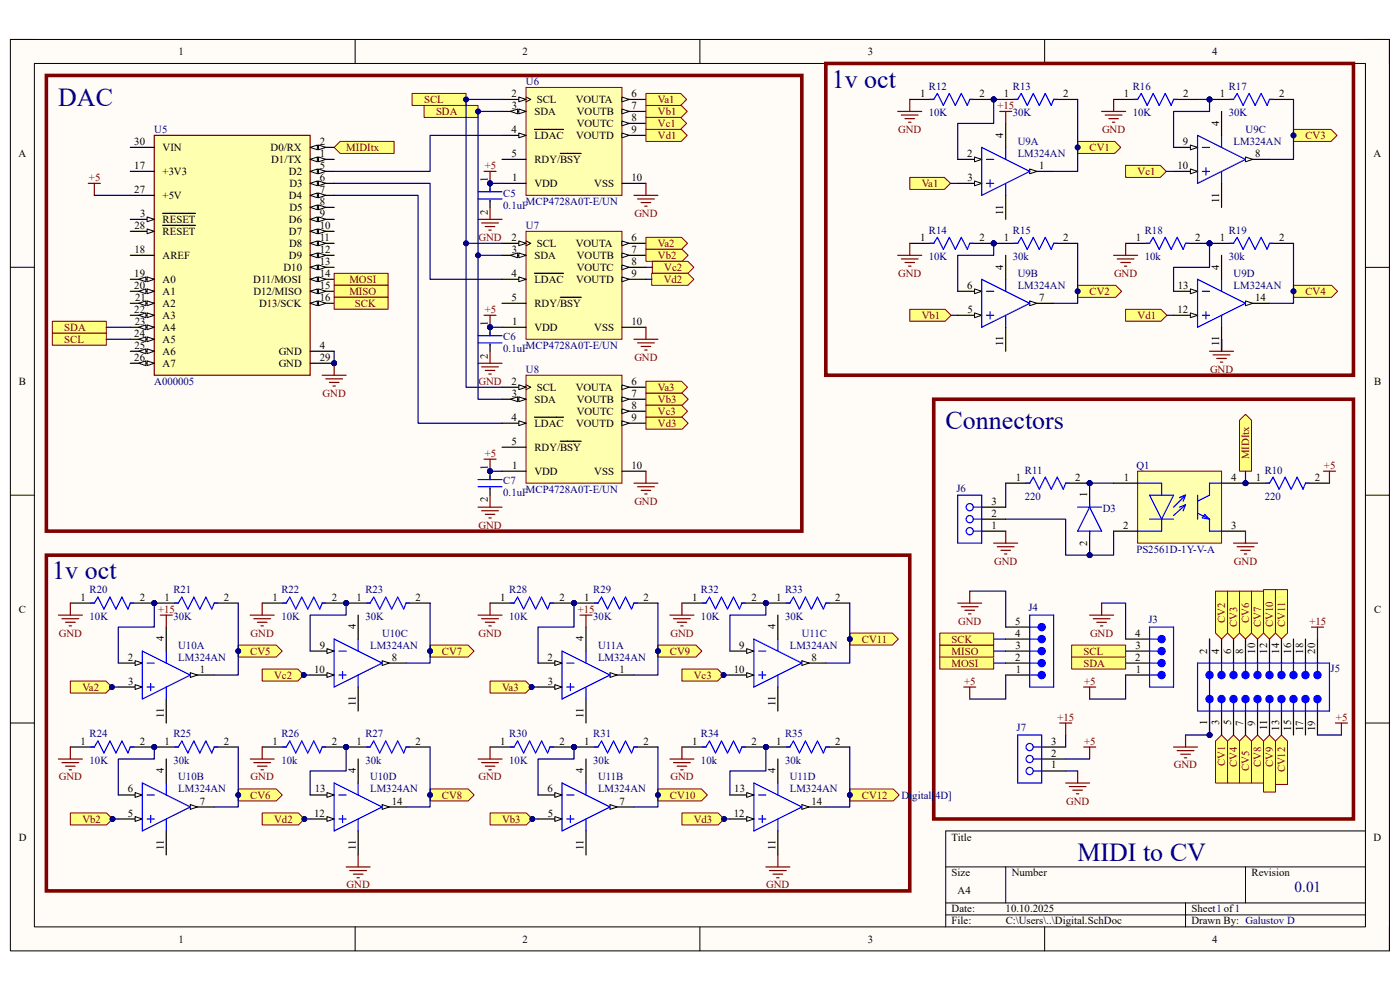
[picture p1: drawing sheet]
<svg xmlns="http://www.w3.org/2000/svg" width="297mm" height="210mm" viewBox="0 0 297 210" stroke-linecap="round" stroke-linejoin="round" font-family="sans-serif">
<defs><g id="words">
<g font-size="5.5" fill="#000080">
<text x="12.4" y="22.4">DAC</text>
<text x="176.4" y="18.6">1v oct</text>
<text x="200.6" y="91.1">Connectors</text>
<text x="11.1" y="122.9">1v oct</text>
<text x="228.6" y="182.7">MIDI to CV</text>
</g>
<text font-size="3.2" fill="#000080" x="274.7" y="189.3">0.01</text>
<g font-size="2.3">
<text x="37.9" y="11.7">1</text>
<text x="110.9" y="11.7">2</text>
<text x="184.1" y="11.7">3</text>
<text x="257.1" y="11.7">4</text>
<text x="108.5" y="20.6">2</text>
<text x="108.6" y="23.1">3</text>
<text x="113.9" y="21.8">SCL</text>
<text x="122.1" y="21.8">VOUTA</text>
<text x="134" y="20.6">6</text>
<text x="134" y="23.1">7</text>
<text x="195.2" y="20.6">1</text>
<text x="207.8" y="20.6">2</text>
<text x="213" y="20.6">1</text>
<text x="225.6" y="20.6">2</text>
<text x="238.4" y="20.6">1</text>
<text x="251" y="20.6">2</text>
<text x="258.8" y="20.6">1</text>
<text x="271.4" y="20.6">2</text>
<text x="108.5" y="28.2">4</text>
<text x="113.4" y="24.4">SDA</text>
<text x="113.4" y="29.5">LDAC</text>
<text x="122.2" y="29.5">VOUTD</text>
<text x="122.3" y="26.9">VOUTC</text>
<text x="122.4" y="24.4">VOUTB</text>
<text x="134" y="25.7">8</text>
<text x="134" y="28.2">9</text>
<text x="212.9" y="29.3" transform="rotate(-90 212.9 29.3)">4</text>
<text x="258.7" y="26.7" transform="rotate(-90 258.7 26.7)">4</text>
<text x="3.9" y="33.3">A</text>
<text x="28.5" y="35.9">17</text>
<text x="28.5" y="30.7">30</text>
<text x="34.5" y="32">VIN</text>
<text x="57.4" y="32">D0/RX</text>
<text x="57.5" y="34.6">D1/TX</text>
<text x="67.8" y="30.7">2</text>
<text x="67.8" y="33.3">1</text>
<text x="67.8" y="35.9">5</text>
<text x="108.5" y="33.3">5</text>
<text x="113.4" y="34.6">RDY/BSY</text>
<text x="205.2" y="33.3">2</text>
<text x="220.5" y="35.9">1</text>
<text x="249.8" y="35.9">10</text>
<text x="251" y="30.7">9</text>
<text x="266.3" y="33.3">8</text>
<text x="291.4" y="33.3">A</text>
<text x="28.5" y="40.9">27</text>
<text x="34.5" y="37.1">+3V3</text>
<text x="61.3" y="37.1">D2</text>
<text x="61.4" y="39.7">D3</text>
<text x="67.8" y="38.4">6</text>
<text x="67.8" y="40.9">7</text>
<text x="103.5" y="38.7" transform="rotate(-90 103.5 38.7)">1</text>
<text x="108.7" y="38.4">1</text>
<text x="113.4" y="39.7">VDD</text>
<text x="126.1" y="39.7">VSS</text>
<text x="134" y="38.4">10</text>
<text x="205.3" y="38.4">3</text>
<text x="29.7" y="46">3</text>
<text x="34.5" y="42.2">+5V</text>
<text x="34.5" y="47.3">RESET</text>
<text x="61.3" y="42.2">D4</text>
<text x="61.3" y="47.3">D6</text>
<text x="61.4" y="44.7">D5</text>
<text x="67.8" y="43.5">8</text>
<text x="67.8" y="46">9</text>
<text x="103.5" y="45.6" transform="rotate(-90 103.5 45.6)">2</text>
<text x="212.9" y="45.5" transform="rotate(-90 212.9 45.5)">11</text>
<text x="258.7" y="43" transform="rotate(-90 258.7 43)">11</text>
<text x="28.5" y="48.6">28</text>
<text x="28.5" y="53.6">18</text>
<text x="34.5" y="49.8">RESET</text>
<text x="61.3" y="49.8">D7</text>
<text x="61.3" y="52.4">D8</text>
<text x="67.8" y="48.6">10</text>
<text x="67.8" y="51.1">11</text>
<text x="67.8" y="53.6">12</text>
<text x="108.5" y="51.1">2</text>
<text x="108.6" y="53.6">3</text>
<text x="113.9" y="52.4">SCL</text>
<text x="122.1" y="52.4">VOUTA</text>
<text x="134" y="51.1">6</text>
<text x="134" y="53.6">7</text>
<text x="195.2" y="51.1">1</text>
<text x="207.8" y="51.1">2</text>
<text x="213" y="51.1">1</text>
<text x="225.6" y="51.1">2</text>
<text x="241" y="51.1">1</text>
<text x="253.5" y="51.1">2</text>
<text x="258.8" y="51.1">1</text>
<text x="271.4" y="51.1">2</text>
<text x="28.5" y="58.7">19</text>
<text x="34.5" y="54.9">AREF</text>
<text x="34.5" y="60">A0</text>
<text x="53.7" y="60">D11/MOSI</text>
<text x="60.2" y="57.4">D10</text>
<text x="61.3" y="54.9">D9</text>
<text x="67.8" y="56.2">13</text>
<text x="67.8" y="58.7">14</text>
<text x="108.5" y="58.7">4</text>
<text x="113.4" y="54.9">SDA</text>
<text x="113.4" y="60">LDAC</text>
<text x="122.2" y="60">VOUTD</text>
<text x="122.3" y="57.4">VOUTC</text>
<text x="122.4" y="54.9">VOUTB</text>
<text x="134" y="56.2">8</text>
<text x="134" y="58.7">9</text>
<text x="212.9" y="57.2" transform="rotate(-90 212.9 57.2)">4</text>
<text x="258.7" y="57.2" transform="rotate(-90 258.7 57.2)">4</text>
<text x="28.5" y="61.3">20</text>
<text x="28.7" y="63.8">21</text>
<text x="34.5" y="62.6">A1</text>
<text x="34.5" y="65.1">A2</text>
<text x="53.8" y="62.6">D12/MISO</text>
<text x="54.9" y="65.1">D13/SCK</text>
<text x="67.8" y="61.3">15</text>
<text x="67.8" y="63.8">16</text>
<text x="108.5" y="63.8">5</text>
<text x="113.4" y="65.1">RDY/BSY</text>
<text x="205.2" y="61.3">6</text>
<text x="220.5" y="63.8">7</text>
<text x="249.9" y="61.3">13</text>
<text x="266.3" y="63.8">14</text>
<text x="28.5" y="66.4">22</text>
<text x="28.5" y="71.5">24</text>
<text x="28.6" y="68.9">23</text>
<text x="34.5" y="67.6">A3</text>
<text x="34.5" y="70.2">A4</text>
<text x="103.5" y="69.2" transform="rotate(-90 103.5 69.2)">1</text>
<text x="108.7" y="68.9">1</text>
<text x="113.4" y="70.2">VDD</text>
<text x="126.1" y="70.2">VSS</text>
<text x="134" y="68.9">10</text>
<text x="205.2" y="66.4">5</text>
<text x="249.8" y="66.4">12</text>
<text x="28.5" y="76.5">26</text>
<text x="28.5" y="74">25</text>
<text x="34.5" y="72.7">A5</text>
<text x="34.5" y="75.3">A6</text>
<text x="34.5" y="77.8">A7</text>
<text x="59.1" y="75.3">GND</text>
<text x="59.1" y="77.8">GND</text>
<text x="67.8" y="74">4</text>
<text x="67.8" y="76.5">29</text>
<text x="103.5" y="76.1" transform="rotate(-90 103.5 76.1)">2</text>
<text x="212.9" y="73.5" transform="rotate(-90 212.9 73.5)">11</text>
<text x="258.7" y="73.5" transform="rotate(-90 258.7 73.5)">11</text>
<text x="4" y="81.6">B</text>
<text x="108.5" y="81.6">2</text>
<text x="113.9" y="82.9">SCL</text>
<text x="122.1" y="82.9">VOUTA</text>
<text x="134" y="81.6">6</text>
<text x="291.5" y="81.6">B</text>
<text x="108.5" y="89.3">4</text>
<text x="108.6" y="84.2">3</text>
<text x="113.4" y="85.4">SDA</text>
<text x="122.3" y="88">VOUTC</text>
<text x="122.4" y="85.4">VOUTB</text>
<text x="134" y="84.2">7</text>
<text x="134" y="86.7">8</text>
<text x="134" y="89.3">9</text>
<text x="108.5" y="94.4">5</text>
<text x="113.4" y="95.6">RDY/BSY</text>
<text x="113.4" y="90.6">LDAC</text>
<text x="122.2" y="90.6">VOUTD</text>
<text x="103.5" y="99.7" transform="rotate(-90 103.5 99.7)">1</text>
<text x="108.7" y="99.4">1</text>
<text x="113.4" y="100.7">VDD</text>
<text x="126.1" y="100.7">VSS</text>
<text x="134" y="99.4">10</text>
<text x="215.5" y="102">1</text>
<text x="228.1" y="102">2</text>
<text x="238.4" y="102">1</text>
<text x="261.2" y="102">4</text>
<text x="266.4" y="102">1</text>
<text x="279" y="102">2</text>
<text x="103.5" y="106.6" transform="rotate(-90 103.5 106.6)">2</text>
<text x="210.3" y="107.1">3</text>
<text x="230.7" y="105.5" transform="rotate(-90 230.7 105.5)">1</text>
<text x="210.3" y="109.6">2</text>
<text x="210.3" y="112.1">1</text>
<text x="238.3" y="112.1">2</text>
<text x="261.2" y="112.1">3</text>
<text x="230.7" y="115.8" transform="rotate(-90 230.7 115.8)">2</text>
<text x="4" y="130">C</text>
<text x="17.1" y="127.4">1</text>
<text x="29.7" y="127.4">2</text>
<text x="34.9" y="127.4">1</text>
<text x="47.5" y="127.4">2</text>
<text x="57.8" y="127.4">1</text>
<text x="70.4" y="127.4">2</text>
<text x="75.6" y="127.4">1</text>
<text x="88.2" y="127.4">2</text>
<text x="106.1" y="127.4">1</text>
<text x="118.7" y="127.4">2</text>
<text x="124" y="127.4">1</text>
<text x="136.5" y="127.4">2</text>
<text x="146.9" y="127.4">1</text>
<text x="159.4" y="127.4">2</text>
<text x="164.7" y="127.4">1</text>
<text x="177.2" y="127.4">2</text>
<text x="291.5" y="130">C</text>
<text x="34.8" y="136.1" transform="rotate(-90 34.8 136.1)">4</text>
<text x="67.8" y="137.6">9</text>
<text x="75.5" y="133.5" transform="rotate(-90 75.5 133.5)">4</text>
<text x="123.8" y="136.1" transform="rotate(-90 123.8 136.1)">4</text>
<text x="156.8" y="137.6">9</text>
<text x="164.5" y="133.5" transform="rotate(-90 164.5 133.5)">4</text>
<text x="215.3" y="135">4</text>
<text x="215.4" y="132.5">5</text>
<text x="215.4" y="137.6">3</text>
<text x="240.8" y="135">4</text>
<text x="240.9" y="137.6">3</text>
<text x="27.1" y="140.1">2</text>
<text x="42.4" y="142.7">1</text>
<text x="66.6" y="142.7">10</text>
<text x="83.1" y="140.1">8</text>
<text x="116.1" y="140.1">2</text>
<text x="131.4" y="142.7">1</text>
<text x="155.7" y="142.7">10</text>
<text x="172.1" y="140.1">8</text>
<text x="215.3" y="140.1">2</text>
<text x="215.5" y="142.7">1</text>
<text x="240.8" y="140.1">2</text>
<text x="241" y="142.7">1</text>
<text x="256.1" y="138.6" transform="rotate(-90 256.1 138.6)">2</text>
<text x="258.7" y="138.6" transform="rotate(-90 258.7 138.6)">4</text>
<text x="261.2" y="138.6" transform="rotate(-90 261.2 138.6)">6</text>
<text x="263.7" y="138.6" transform="rotate(-90 263.7 138.6)">8</text>
<text x="266.3" y="138.6" transform="rotate(-90 266.3 138.6)">10</text>
<text x="268.8" y="138.6" transform="rotate(-90 268.8 138.6)">12</text>
<text x="271.4" y="138.6" transform="rotate(-90 271.4 138.6)">14</text>
<text x="273.9" y="138.6" transform="rotate(-90 273.9 138.6)">16</text>
<text x="276.4" y="138.6" transform="rotate(-90 276.4 138.6)">18</text>
<text x="279" y="138.6" transform="rotate(-90 279 138.6)">20</text>
<text x="27.2" y="145.2">3</text>
<text x="75.5" y="149.8" transform="rotate(-90 75.5 149.8)">11</text>
<text x="116.2" y="145.2">3</text>
<text x="164.5" y="149.8" transform="rotate(-90 164.5 149.8)">11</text>
<text x="34.8" y="152.4" transform="rotate(-90 34.8 152.4)">11</text>
<text x="123.8" y="152.4" transform="rotate(-90 123.8 152.4)">11</text>
<text x="256.1" y="153.8" transform="rotate(-90 256.1 153.8)">1</text>
<text x="258.7" y="153.8" transform="rotate(-90 258.7 153.8)">3</text>
<text x="261.2" y="153.9" transform="rotate(-90 261.2 153.9)">5</text>
<text x="263.7" y="153.9" transform="rotate(-90 263.7 153.9)">7</text>
<text x="266.3" y="153.9" transform="rotate(-90 266.3 153.9)">9</text>
<text x="268.8" y="154.9" transform="rotate(-90 268.8 154.9)">11</text>
<text x="271.4" y="155" transform="rotate(-90 271.4 155)">13</text>
<text x="273.9" y="155" transform="rotate(-90 273.9 155)">15</text>
<text x="276.4" y="155.1" transform="rotate(-90 276.4 155.1)">17</text>
<text x="279" y="155.1" transform="rotate(-90 279 155.1)">19</text>
<text x="17.1" y="157.9">1</text>
<text x="29.7" y="157.9">2</text>
<text x="34.9" y="157.9">1</text>
<text x="47.5" y="157.9">2</text>
<text x="57.8" y="157.9">1</text>
<text x="70.4" y="157.9">2</text>
<text x="75.6" y="157.9">1</text>
<text x="88.2" y="157.9">2</text>
<text x="106.1" y="157.9">1</text>
<text x="118.7" y="157.9">2</text>
<text x="124" y="157.9">1</text>
<text x="136.5" y="157.9">2</text>
<text x="146.9" y="157.9">1</text>
<text x="159.4" y="157.9">2</text>
<text x="164.7" y="157.9">1</text>
<text x="177.2" y="157.9">2</text>
<text x="223" y="157.9">3</text>
<text x="223" y="160.5">2</text>
<text x="34.8" y="164.1" transform="rotate(-90 34.8 164.1)">4</text>
<text x="75.5" y="164.1" transform="rotate(-90 75.5 164.1)">4</text>
<text x="123.8" y="164.1" transform="rotate(-90 123.8 164.1)">4</text>
<text x="164.5" y="164.1" transform="rotate(-90 164.5 164.1)">4</text>
<text x="223" y="163">1</text>
<text x="27.1" y="168.1">6</text>
<text x="27.1" y="173.2">5</text>
<text x="42.4" y="170.7">7</text>
<text x="66.6" y="173.2">12</text>
<text x="66.8" y="168.1">13</text>
<text x="83.1" y="170.7">14</text>
<text x="116.1" y="168.1">6</text>
<text x="116.2" y="173.2">5</text>
<text x="131.4" y="170.7">7</text>
<text x="155.7" y="173.2">12</text>
<text x="155.8" y="168.1">13</text>
<text x="172.1" y="170.7">14</text>
<text x="4" y="178.3">D</text>
<text x="201.9" y="178.3">Title</text>
<text x="291.4" y="178.3">D</text>
<text x="34.8" y="180.3" transform="rotate(-90 34.8 180.3)">11</text>
<text x="75.5" y="180.3" transform="rotate(-90 75.5 180.3)">11</text>
<text x="123.8" y="180.3" transform="rotate(-90 123.8 180.3)">11</text>
<text x="164.5" y="180.3" transform="rotate(-90 164.5 180.3)">11</text>
<text x="201.9" y="185.9">Size</text>
<text x="214.6" y="185.9">Number</text>
<text x="265.5" y="185.9">Revision</text>
<text x="203.2" y="189.7">A4</text>
<text x="201.9" y="193.5">Date:</text>
<text x="201.9" y="196.1">File:</text>
<text x="213.3" y="193.5">10.10.2025</text>
<text x="213.4" y="196.1">C:\Users\..\Digital.SchDoc</text>
<text x="252.8" y="196.1">Drawn By: Galustov D</text>
<text x="252.8" y="193.5">Sheet1of1</text>
<text x="37.9" y="199.9">1</text>
<text x="110.9" y="199.9">2</text>
<text x="184.1" y="199.9">3</text>
<text x="257.1" y="199.9">4</text>
</g>
<g font-size="2.3" fill="#800000">
<text x="90" y="21.8">SCL</text>
<text x="139.6" y="21.8">Va1</text>
<text x="211.6" y="23.1">+15</text>
<text x="92.5" y="24.4">SDA</text>
<text x="139.6" y="24.4">Vb1</text>
<text x="139.6" y="26.9">Vc1</text>
<text x="139.6" y="29.5">Vd1</text>
<text x="190.5" y="28.2">GND</text>
<text x="233.8" y="28.2">GND</text>
<text x="276.9" y="29.5">CV3</text>
<text x="73.4" y="32">MIDItx</text>
<text x="102.8" y="35.9">+5</text>
<text x="231.1" y="32">CV1</text>
<text x="18.9" y="38.4">+5</text>
<text x="195.5" y="39.7">Va1</text>
<text x="241.3" y="37.1">Vc1</text>
<text x="134.6" y="46">GND</text>
<text x="101.5" y="51.1">GND</text>
<text x="139.6" y="52.4">Va2</text>
<text x="74.1" y="60">MOSI</text>
<text x="139.6" y="54.9">Vb2</text>
<text x="140.8" y="60">Vd2</text>
<text x="140.9" y="57.4">Vc2</text>
<text x="190.5" y="58.7">GND</text>
<text x="236.3" y="58.7">GND</text>
<text x="74.1" y="62.6">MISO</text>
<text x="75.3" y="65.1">SCK</text>
<text x="231.1" y="62.6">CV2</text>
<text x="276.9" y="62.6">CV4</text>
<text x="13.6" y="70.2">SDA</text>
<text x="102.8" y="66.4">+5</text>
<text x="195.5" y="67.6">Vb1</text>
<text x="241.3" y="67.6">Vd1</text>
<text x="13.6" y="72.7">SCL</text>
<text x="134.6" y="76.5">GND</text>
<text x="101.5" y="81.6">GND</text>
<text x="139.6" y="82.9">Va3</text>
<text x="256.7" y="79.1">GND</text>
<text x="68.5" y="84.2">GND</text>
<text x="139.6" y="85.4">Vb3</text>
<text x="139.6" y="88">Vc3</text>
<text x="139.6" y="90.6">Vd3</text>
<text x="102.8" y="96.9">+5</text>
<text x="265" y="97.4" transform="rotate(-90 265 97.4)">MIDItx</text>
<text x="280.9" y="99.4">+5</text>
<text x="134.6" y="107.1">GND</text>
<text x="101.5" y="112.1">GND</text>
<text x="210.9" y="119.8">GND</text>
<text x="261.8" y="119.8">GND</text>
<text x="33.6" y="130">+15</text>
<text x="122.6" y="130">+15</text>
<text x="12.5" y="135">GND</text>
<text x="53.2" y="135">GND</text>
<text x="101.5" y="135">GND</text>
<text x="142.2" y="135">GND</text>
<text x="182.8" y="136.3">CV11</text>
<text x="201.9" y="136.3">SCK</text>
<text x="203.3" y="132.5">GND</text>
<text x="231.3" y="135">GND</text>
<text x="259.9" y="132.2" transform="rotate(-90 259.9 132.2)">CV2</text>
<text x="262.5" y="133" transform="rotate(-90 262.5 133)">CV3</text>
<text x="265" y="132.2" transform="rotate(-90 265 132.2)">CV6</text>
<text x="267.5" y="133" transform="rotate(-90 267.5 133)">CV7</text>
<text x="270.1" y="133" transform="rotate(-90 270.1 133)">CV10</text>
<text x="272.6" y="133" transform="rotate(-90 272.6 133)">CV11</text>
<text x="277.8" y="132.5">+15</text>
<text x="53.1" y="138.9">CV5</text>
<text x="58.2" y="144">Vc2</text>
<text x="93.8" y="138.9">CV7</text>
<text x="142.1" y="138.9">CV9</text>
<text x="147.2" y="144">Vc3</text>
<text x="201.9" y="141.4">MOSI</text>
<text x="201.9" y="138.9">MISO</text>
<text x="229.9" y="141.4">SDA</text>
<text x="229.9" y="138.9">SCL</text>
<text x="17.5" y="146.5">Va2</text>
<text x="106.5" y="146.5">Va3</text>
<text x="204.6" y="145.2">+5</text>
<text x="230" y="145.2">+5</text>
<text x="224.4" y="152.9">+15</text>
<text x="283.4" y="152.9">+5</text>
<text x="230" y="157.9">+5</text>
<text x="12.5" y="165.6">GND</text>
<text x="53.2" y="165.6">GND</text>
<text x="101.5" y="165.6">GND</text>
<text x="142.2" y="165.6">GND</text>
<text x="249" y="163">GND</text>
<text x="259.9" y="162.5" transform="rotate(-90 259.9 162.5)">CV1</text>
<text x="262.5" y="162.7" transform="rotate(-90 262.5 162.7)">CV4</text>
<text x="265" y="163.5" transform="rotate(-90 265 163.5)">CV5</text>
<text x="267.5" y="162.7" transform="rotate(-90 267.5 162.7)">CV8</text>
<text x="270.1" y="162.7" transform="rotate(-90 270.1 162.7)">CV9</text>
<text x="272.6" y="163.9" transform="rotate(-90 272.6 163.9)">CV12</text>
<text x="53.1" y="169.4">CV6</text>
<text x="93.8" y="169.4">CV8</text>
<text x="142.1" y="169.4">CV10</text>
<text x="182.8" y="169.4">CV12</text>
<text x="226.2" y="170.7">GND</text>
<text x="17.5" y="174.5">Vb2</text>
<text x="58.2" y="174.5">Vd2</text>
<text x="106.5" y="174.5">Vb3</text>
<text x="147.2" y="174.5">Vd3</text>
<text x="73.5" y="188.5">GND</text>
<text x="162.6" y="188.5">GND</text>
</g>
<g font-size="2.3" fill="#000080">
<text x="111.6" y="18">U6</text>
<text x="197.1" y="19">R12</text>
<text x="214.9" y="19">R13</text>
<text x="240.3" y="19">R16</text>
<text x="260.7" y="19">R17</text>
<text x="32.7" y="28.2">U5</text>
<text x="197.1" y="24.6">10K</text>
<text x="214.9" y="24.6">30K</text>
<text x="240.3" y="24.6">10K</text>
<text x="260.7" y="24.6">30K</text>
<text x="264.2" y="28.2">U9C</text>
<text x="215.9" y="30.7">U9A</text>
<text x="215.9" y="33.3">LM324AN</text>
<text x="261.7" y="30.7">LM324AN</text>
<text x="106.8" y="41.7">C5</text>
<text x="106.8" y="44.2">0.1uF</text>
<text x="111.6" y="43.5">MCP4728A0T-E/UN</text>
<text x="111.6" y="48.6">U7</text>
<text x="197.1" y="49.6">R14</text>
<text x="214.9" y="49.6">R15</text>
<text x="242.9" y="49.6">R18</text>
<text x="260.7" y="49.6">R19</text>
<text x="197.1" y="55.2">10K</text>
<text x="214.9" y="55.2">30k</text>
<text x="215.9" y="58.7">U9B</text>
<text x="242.9" y="55.2">10k</text>
<text x="260.7" y="55.2">30k</text>
<text x="261.7" y="58.7">U9D</text>
<text x="215.9" y="61.3">LM324AN</text>
<text x="261.7" y="61.3">LM324AN</text>
<text x="106.8" y="72.2">C6</text>
<text x="106.8" y="74.8">0.1uF</text>
<text x="111.6" y="74">MCP4728A0T-E/UN</text>
<text x="32.7" y="81.6">A000005</text>
<text x="111.6" y="79.1">U8</text>
<text x="217.4" y="100.5">R11</text>
<text x="241.1" y="99.4">Q1</text>
<text x="268.3" y="100.5">R10</text>
<text x="106.8" y="102.7">C7</text>
<text x="106.8" y="105.3">0.1uF</text>
<text x="111.6" y="104.5">MCP4728A0T-E/UN</text>
<text x="202.9" y="104.3">J6</text>
<text x="217.4" y="106">220</text>
<text x="268.3" y="106">220</text>
<text x="234" y="108.6">D3</text>
<text x="241.1" y="117.3">PS2561D-1Y-V-A</text>
<text x="19" y="125.9">R20</text>
<text x="36.8" y="125.9">R21</text>
<text x="59.7" y="125.9">R22</text>
<text x="77.5" y="125.9">R23</text>
<text x="108" y="125.9">R28</text>
<text x="125.9" y="125.9">R29</text>
<text x="148.7" y="125.9">R32</text>
<text x="166.5" y="125.9">R33</text>
<text x="19" y="131.5">10K</text>
<text x="36.8" y="131.5">30K</text>
<text x="59.7" y="131.5">10K</text>
<text x="77.5" y="131.5">30K</text>
<text x="108" y="131.5">10K</text>
<text x="125.9" y="131.5">30K</text>
<text x="148.7" y="131.5">10K</text>
<text x="166.5" y="131.5">30K</text>
<text x="218.2" y="129.7">J4</text>
<text x="37.8" y="137.6">U10A</text>
<text x="78.5" y="137.6">LM324AN</text>
<text x="81.1" y="135">U10C</text>
<text x="126.9" y="137.6">U11A</text>
<text x="167.6" y="137.6">LM324AN</text>
<text x="170.1" y="135">U11C</text>
<text x="243.6" y="132.2">J3</text>
<text x="37.8" y="140.1">LM324AN</text>
<text x="126.9" y="140.1">LM324AN</text>
<text x="282.3" y="142.5">J5</text>
<text x="215.6" y="155.2">J7</text>
<text x="19" y="156.4">R24</text>
<text x="36.8" y="156.4">R25</text>
<text x="59.7" y="156.4">R26</text>
<text x="77.5" y="156.4">R27</text>
<text x="108" y="156.4">R30</text>
<text x="125.9" y="156.4">R31</text>
<text x="148.7" y="156.4">R34</text>
<text x="166.5" y="156.4">R35</text>
<text x="19" y="162">10K</text>
<text x="36.8" y="162">30k</text>
<text x="37.8" y="165.6">U10B</text>
<text x="59.7" y="162">10k</text>
<text x="77.5" y="162">30k</text>
<text x="78.5" y="165.6">U10D</text>
<text x="108" y="162">10K</text>
<text x="125.9" y="162">30k</text>
<text x="126.9" y="165.6">U11B</text>
<text x="148.7" y="162">10k</text>
<text x="166.5" y="162">30k</text>
<text x="167.6" y="165.6">U11D</text>
<text x="37.8" y="168.1">LM324AN</text>
<text x="78.5" y="168.1">LM324AN</text>
<text x="126.9" y="168.1">LM324AN</text>
<text x="167.6" y="168.1">LM324AN</text>
<text x="191.3" y="169.4">Digital[4D]</text>
</g>
</g></defs>
<path d="M2.2 8.4h292.6v193.3h-292.6z" fill-rule="evenodd" fill="#fffcf8"/>
<path d="M2.2 8.4h292.6v193.3h-292.6z" fill="none" stroke="#000" stroke-width=".21"/>
<path d="M7.3 13.5h282.4v183.1h-282.4z" fill-rule="evenodd" fill="#fffcf8"/>
<g fill="none" stroke="#000" stroke-width=".21">
<path d="M2.2 8.4h5.1M7.3 13.5h282.4v183.1h-282.4zM75.3 8.4v5.1M148.5 8.4v5.1M221.6 8.4v5.1M289.7 8.4h5.1v5.1M2.2 56.7h5.1M289.7 56.7h5.1M2.2 105h5.1M289.7 105.1h5.1M2.2 153.4h5.1M289.7 153.4h5.1"/>
<path d="M289.7 176.3h-89.1v20.3M75.3 196.6v5.1M148.5 196.6v5.1M200.6 183.9h89.1M200.6 191.5h89.1M200.6 194.1h89.1M213.4 183.9v7.6M221.6 196.6v5.1M251.5 191.5v5.1M264.2 183.9v7.6M294.8 196.6v5.1"/>
</g>
<circle cx="70.9" cy="77.1" r=".51" fill="#000080"/>
<circle cx="70.9" cy="77.1" r=".51" fill="none" stroke="#000080" stroke-width=".21"/>
<path d="M32.7 28.7h33.1v50.9h-33.1z" fill-rule="evenodd" fill="#ffffb0"/>
<path d="M32.7 28.7h33.1v50.9h-33.1z" fill="none" stroke="#800000" stroke-width=".25"/>
<path d="M27.6 36.4h5.1M27.6 31.3h5.1M65.8 31.3h5.1" fill="none" stroke="#000" stroke-width=".25"/>
<path d="M65.8 31.3l1.5-.5v1z" fill="#f8fcff"/>
<path d="M65.8 31.3l1.5-.5v1z" fill="none" stroke="#000" stroke-width=".21"/>
<path d="M67.6 30.8l1.5 .5-1.5 .5z" fill="#f8fcff"/>
<path d="M67.6 30.8l1.5 .5-1.5 .5z" fill="none" stroke="#000" stroke-width=".21"/>
<path d="M65.8 33.8h5.1" fill="none" stroke="#000" stroke-width=".25"/>
<path d="M65.8 33.8l1.5-.5v1z" fill="#f8fcff"/>
<path d="M65.8 33.8l1.5-.5v1z" fill="none" stroke="#000" stroke-width=".21"/>
<path d="M67.6 33.3l1.5 .5-1.5 .5z" fill="#f8fcff"/>
<path d="M67.6 33.3l1.5 .5-1.5 .5z" fill="none" stroke="#000" stroke-width=".21"/>
<path d="M65.8 36.4h5.1" fill="none" stroke="#000" stroke-width=".25"/>
<path d="M65.8 36.4l1.5-.6v1.1z" fill="#f8fcff"/>
<path d="M65.8 36.4l1.5-.6v1.1z" fill="none" stroke="#000" stroke-width=".21"/>
<path d="M67.6 35.8l1.5 .6-1.5 .5z" fill="#f8fcff"/>
<path d="M67.6 35.8l1.5 .6-1.5 .5z" fill="none" stroke="#000" stroke-width=".21"/>
<path d="M65.8 38.9h5.1" fill="none" stroke="#000" stroke-width=".25"/>
<path d="M65.8 38.9l1.5-.5v1z" fill="#f8fcff"/>
<path d="M65.8 38.9l1.5-.5v1z" fill="none" stroke="#000" stroke-width=".21"/>
<path d="M67.6 38.4l1.5 .5-1.5 .5z" fill="#f8fcff"/>
<path d="M67.6 38.4l1.5 .5-1.5 .5z" fill="none" stroke="#000" stroke-width=".21"/>
<path d="M65.8 41.4h5.1" fill="none" stroke="#000" stroke-width=".25"/>
<path d="M65.8 41.4l1.5-.5v1.1z" fill="#f8fcff"/>
<path d="M65.8 41.4l1.5-.5v1.1z" fill="none" stroke="#000" stroke-width=".21"/>
<path d="M67.6 40.9l1.5 .5-1.5 .6z" fill="#f8fcff"/>
<path d="M67.6 40.9l1.5 .5-1.5 .6z" fill="none" stroke="#000" stroke-width=".21"/>
<path d="M65.8 44h5.1" fill="none" stroke="#000" stroke-width=".25"/>
<path d="M65.8 44l1.5-.5v1z" fill="#f8fcff"/>
<path d="M65.8 44l1.5-.5v1z" fill="none" stroke="#000" stroke-width=".21"/>
<path d="M67.6 43.5l1.5 .5-1.5 .5z" fill="#f8fcff"/>
<path d="M67.6 43.5l1.5 .5-1.5 .5z" fill="none" stroke="#000" stroke-width=".21"/>
<path d="M65.8 46.5h5.1" fill="none" stroke="#000" stroke-width=".25"/>
<path d="M65.8 46.5l1.5-.5v1z" fill="#f8fcff"/>
<path d="M65.8 46.5l1.5-.5v1z" fill="none" stroke="#000" stroke-width=".21"/>
<path d="M67.6 46l1.5 .5-1.5 .5z" fill="#f8fcff"/>
<path d="M67.6 46l1.5 .5-1.5 .5z" fill="none" stroke="#000" stroke-width=".21"/>
<path d="M65.8 49.1h5.1" fill="none" stroke="#000" stroke-width=".25"/>
<path d="M65.8 49.1l1.5-.5v1z" fill="#f8fcff"/>
<path d="M65.8 49.1l1.5-.5v1z" fill="none" stroke="#000" stroke-width=".21"/>
<path d="M67.6 48.6l1.5 .5-1.5 .5z" fill="#f8fcff"/>
<path d="M67.6 48.6l1.5 .5-1.5 .5z" fill="none" stroke="#000" stroke-width=".21"/>
<path d="M65.8 51.6h5.1" fill="none" stroke="#000" stroke-width=".25"/>
<path d="M65.8 51.6l1.5-.5v1z" fill="#f8fcff"/>
<path d="M65.8 51.6l1.5-.5v1z" fill="none" stroke="#000" stroke-width=".21"/>
<path d="M67.6 51.1l1.5 .5-1.5 .5z" fill="#f8fcff"/>
<path d="M67.6 51.1l1.5 .5-1.5 .5z" fill="none" stroke="#000" stroke-width=".21"/>
<path d="M65.8 54.2h5.1" fill="none" stroke="#000" stroke-width=".25"/>
<path d="M65.8 54.2l1.5-.5v1z" fill="#f8fcff"/>
<path d="M65.8 54.2l1.5-.5v1z" fill="none" stroke="#000" stroke-width=".21"/>
<path d="M67.6 53.7l1.5 .5-1.5 .5z" fill="#f8fcff"/>
<path d="M67.6 53.7l1.5 .5-1.5 .5z" fill="none" stroke="#000" stroke-width=".21"/>
<path d="M65.8 56.7h5.1" fill="none" stroke="#000" stroke-width=".25"/>
<path d="M65.8 56.7l1.5-.5v1z" fill="#f8fcff"/>
<path d="M65.8 56.7l1.5-.5v1z" fill="none" stroke="#000" stroke-width=".21"/>
<path d="M67.6 56.2l1.5 .5-1.5 .5z" fill="#f8fcff"/>
<path d="M67.6 56.2l1.5 .5-1.5 .5z" fill="none" stroke="#000" stroke-width=".21"/>
<path d="M65.8 59.3h5.1" fill="none" stroke="#000" stroke-width=".25"/>
<path d="M65.8 59.3l1.5-.6v1.1z" fill="#f8fcff"/>
<path d="M65.8 59.3l1.5-.6v1.1z" fill="none" stroke="#000" stroke-width=".21"/>
<path d="M67.6 58.7l1.5 .6-1.5 .5z" fill="#f8fcff"/>
<path d="M67.6 58.7l1.5 .6-1.5 .5z" fill="none" stroke="#000" stroke-width=".21"/>
<path d="M65.8 61.8h5.1" fill="none" stroke="#000" stroke-width=".25"/>
<path d="M65.8 61.8l1.5-.5v1z" fill="#f8fcff"/>
<path d="M65.8 61.8l1.5-.5v1z" fill="none" stroke="#000" stroke-width=".21"/>
<path d="M67.6 61.3l1.5 .5-1.5 .5z" fill="#f8fcff"/>
<path d="M67.6 61.3l1.5 .5-1.5 .5z" fill="none" stroke="#000" stroke-width=".21"/>
<path d="M65.8 64.3h5.1" fill="none" stroke="#000" stroke-width=".25"/>
<path d="M65.8 64.3l1.5-.5v1z" fill="#f8fcff"/>
<path d="M65.8 64.3l1.5-.5v1z" fill="none" stroke="#000" stroke-width=".21"/>
<path d="M67.6 63.8l1.5 .5-1.5 .5z" fill="#f8fcff"/>
<path d="M67.6 63.8l1.5 .5-1.5 .5z" fill="none" stroke="#000" stroke-width=".21"/>
<path d="M65.8 74.5h5.1M65.8 77.1h5.1" fill="none" stroke="#000" stroke-width=".25"/>
<circle cx="70.9" cy="77.1" r=".51" fill="#000080"/>
<circle cx="70.9" cy="77.1" r=".51" fill="none" stroke="#000080" stroke-width=".21"/>
<path d="M27.6 41.4h5.1M27.6 46.5h5.1" fill="none" stroke="#000" stroke-width=".25"/>
<path d="M31.2 46l1.5 .5-1.5 .5z" fill="#f8fcff"/>
<path d="M31.2 46l1.5 .5-1.5 .5z" fill="none" stroke="#000" stroke-width=".21"/>
<path d="M27.6 49.1h5.1M34.5 45.3h7" fill="none" stroke="#000" stroke-width=".25"/>
<path d="M31.2 48.6l1.5 .5-1.5 .5z" fill="#f8fcff"/>
<path d="M31.2 48.6l1.5 .5-1.5 .5z" fill="none" stroke="#000" stroke-width=".21"/>
<path d="M27.6 54.2h5.1M27.6 59.3h5.1M34.5 47.8h7" fill="none" stroke="#000" stroke-width=".25"/>
<path d="M31.2 58.7l1.5 .6-1.5 .5z" fill="#f8fcff"/>
<path d="M31.2 58.7l1.5 .6-1.5 .5z" fill="none" stroke="#000" stroke-width=".21"/>
<path d="M29.4 59.3l1.6-.6v1.1z" fill="#f8fcff"/>
<path d="M29.4 59.3l1.6-.6v1.1z" fill="none" stroke="#000" stroke-width=".21"/>
<path d="M27.6 61.8h5.1" fill="none" stroke="#000" stroke-width=".25"/>
<path d="M31.2 61.3l1.5 .5-1.5 .5z" fill="#f8fcff"/>
<path d="M31.2 61.3l1.5 .5-1.5 .5z" fill="none" stroke="#000" stroke-width=".21"/>
<path d="M29.4 61.8l1.6-.5v1z" fill="#f8fcff"/>
<path d="M29.4 61.8l1.6-.5v1z" fill="none" stroke="#000" stroke-width=".21"/>
<path d="M27.6 64.3h5.1" fill="none" stroke="#000" stroke-width=".25"/>
<path d="M31.2 63.8l1.5 .5-1.5 .5z" fill="#f8fcff"/>
<path d="M31.2 63.8l1.5 .5-1.5 .5z" fill="none" stroke="#000" stroke-width=".21"/>
<path d="M29.4 64.3l1.6-.5v1z" fill="#f8fcff"/>
<path d="M29.4 64.3l1.6-.5v1z" fill="none" stroke="#000" stroke-width=".21"/>
<path d="M27.6 66.9h5.1" fill="none" stroke="#000" stroke-width=".25"/>
<path d="M31.2 66.4l1.5 .5-1.5 .5z" fill="#f8fcff"/>
<path d="M31.2 66.4l1.5 .5-1.5 .5z" fill="none" stroke="#000" stroke-width=".21"/>
<path d="M29.4 66.9l1.6-.5v1z" fill="#f8fcff"/>
<path d="M29.4 66.9l1.6-.5v1z" fill="none" stroke="#000" stroke-width=".21"/>
<path d="M27.6 69.4h5.1" fill="none" stroke="#000" stroke-width=".25"/>
<path d="M31.2 68.9l1.5 .5-1.5 .5z" fill="#f8fcff"/>
<path d="M31.2 68.9l1.5 .5-1.5 .5z" fill="none" stroke="#000" stroke-width=".21"/>
<path d="M29.4 69.4l1.6-.5v1z" fill="#f8fcff"/>
<path d="M29.4 69.4l1.6-.5v1z" fill="none" stroke="#000" stroke-width=".21"/>
<path d="M27.6 72h5.1" fill="none" stroke="#000" stroke-width=".25"/>
<path d="M31.2 71.5l1.5 .5-1.5 .5z" fill="#f8fcff"/>
<path d="M31.2 71.5l1.5 .5-1.5 .5z" fill="none" stroke="#000" stroke-width=".21"/>
<path d="M29.4 72l1.6-.5v1z" fill="#f8fcff"/>
<path d="M29.4 72l1.6-.5v1z" fill="none" stroke="#000" stroke-width=".21"/>
<path d="M27.6 74.5h5.1" fill="none" stroke="#000" stroke-width=".25"/>
<path d="M31.2 74l1.5 .5-1.5 .5z" fill="#f8fcff"/>
<path d="M31.2 74l1.5 .5-1.5 .5z" fill="none" stroke="#000" stroke-width=".21"/>
<path d="M29.4 74.5l1.6-.5v1z" fill="#f8fcff"/>
<path d="M29.4 74.5l1.6-.5v1z" fill="none" stroke="#000" stroke-width=".21"/>
<path d="M27.6 77.1h5.1" fill="none" stroke="#000" stroke-width=".25"/>
<path d="M31.2 76.6l1.5 .5-1.5 .5z" fill="#f8fcff"/>
<path d="M31.2 76.6l1.5 .5-1.5 .5z" fill="none" stroke="#000" stroke-width=".21"/>
<path d="M29.4 77.1l1.6-.5v1z" fill="#f8fcff"/>
<path d="M29.4 77.1l1.6-.5v1z" fill="none" stroke="#000" stroke-width=".21"/>
<path d="M18.7 38.9h2.6M20 38.9v2.5" fill="none" stroke="#800000" stroke-width=".25"/>
<path d="M111.6 49.1h20.3v22.9h-20.3z" fill-rule="evenodd" fill="#ffffb0"/>
<path d="M111.6 49.1h20.3v22.9h-20.3z" fill="none" stroke="#800000" stroke-width=".21"/>
<path d="M106.5 54.2h5.1" fill="none" stroke="#000" stroke-width=".25"/>
<path d="M110.1 53.7l1.5 .5-1.5 .5z" fill="#f8fcff"/>
<path d="M110.1 53.7l1.5 .5-1.5 .5z" fill="none" stroke="#000" stroke-width=".21"/>
<path d="M108.3 54.2l1.5-.5v1z" fill="#f8fcff"/>
<path d="M108.3 54.2l1.5-.5v1z" fill="none" stroke="#000" stroke-width=".21"/>
<path d="M106.5 51.6h5.1M106.5 64.3h5.1M118.9 63.1h4.4M131.9 69.4h5.1" fill="none" stroke="#000" stroke-width=".25"/>
<path d="M110.1 51.1l1.5 .5-1.5 .5z" fill="#f8fcff"/>
<path d="M110.1 51.1l1.5 .5-1.5 .5zM111.6 51.1l1 .5-1 .5" fill="none" stroke="#000" stroke-width=".21"/>
<path d="M131.9 51.6h5.1M106.5 69.4h5.1" fill="none" stroke="#000" stroke-width=".25"/>
<path d="M131.9 51.1l1.6 .5-1.6 .5z" fill="#f8fcff"/>
<path d="M131.9 51.1l1.6 .5-1.6 .5z" fill="none" stroke="#000" stroke-width=".21"/>
<path d="M106.5 59.3h5.1" fill="none" stroke="#000" stroke-width=".25"/>
<path d="M110.1 58.7l1.5 .6-1.5 .5z" fill="#f8fcff"/>
<path d="M110.1 58.7l1.5 .6-1.5 .5z" fill="none" stroke="#000" stroke-width=".21"/>
<path d="M113.4 58h6.1M131.9 54.2h5.1" fill="none" stroke="#000" stroke-width=".25"/>
<path d="M131.9 53.7l1.6 .5-1.6 .5z" fill="#f8fcff"/>
<path d="M131.9 53.7l1.6 .5-1.6 .5z" fill="none" stroke="#000" stroke-width=".21"/>
<path d="M131.9 56.7h5.1" fill="none" stroke="#000" stroke-width=".25"/>
<path d="M131.9 56.2l1.6 .5-1.6 .5z" fill="#f8fcff"/>
<path d="M131.9 56.2l1.6 .5-1.6 .5z" fill="none" stroke="#000" stroke-width=".21"/>
<path d="M131.9 59.3h5.1" fill="none" stroke="#000" stroke-width=".25"/>
<path d="M131.9 58.7l1.6 .6-1.6 .5z" fill="#f8fcff"/>
<path d="M131.9 58.7l1.6 .6-1.6 .5z" fill="none" stroke="#000" stroke-width=".21"/>
<path d="M111.6 18.5h20.3v22.9h-20.3z" fill-rule="evenodd" fill="#ffffb0"/>
<path d="M111.6 18.5h20.3v22.9h-20.3z" fill="none" stroke="#800000" stroke-width=".21"/>
<path d="M106.5 23.6h5.1" fill="none" stroke="#000" stroke-width=".25"/>
<path d="M110.1 23.1l1.5 .5-1.5 .5z" fill="#f8fcff"/>
<path d="M110.1 23.1l1.5 .5-1.5 .5z" fill="none" stroke="#000" stroke-width=".21"/>
<path d="M108.3 23.6l1.5-.5v1z" fill="#f8fcff"/>
<path d="M108.3 23.6l1.5-.5v1z" fill="none" stroke="#000" stroke-width=".21"/>
<path d="M106.5 33.8h5.1M106.5 21.1h5.1M118.9 32.5h4.4M131.9 38.9h5.1" fill="none" stroke="#000" stroke-width=".25"/>
<path d="M110.1 20.6l1.5 .5-1.5 .5z" fill="#f8fcff"/>
<path d="M110.1 20.6l1.5 .5-1.5 .5zM111.6 20.6l1 .5-1 .5" fill="none" stroke="#000" stroke-width=".21"/>
<path d="M106.5 38.9h5.1M131.9 21.1h5.1" fill="none" stroke="#000" stroke-width=".25"/>
<path d="M131.9 20.6l1.6 .5-1.6 .5z" fill="#f8fcff"/>
<path d="M131.9 20.6l1.6 .5-1.6 .5z" fill="none" stroke="#000" stroke-width=".21"/>
<path d="M106.5 28.7h5.1" fill="none" stroke="#000" stroke-width=".25"/>
<path d="M110.1 28.2l1.5 .5-1.5 .5z" fill="#f8fcff"/>
<path d="M110.1 28.2l1.5 .5-1.5 .5z" fill="none" stroke="#000" stroke-width=".21"/>
<path d="M113.4 27.5h6.1M131.9 23.6h5.1" fill="none" stroke="#000" stroke-width=".25"/>
<path d="M131.9 23.1l1.6 .5-1.6 .5z" fill="#f8fcff"/>
<path d="M131.9 23.1l1.6 .5-1.6 .5z" fill="none" stroke="#000" stroke-width=".21"/>
<path d="M131.9 26.2h5.1" fill="none" stroke="#000" stroke-width=".25"/>
<path d="M131.9 25.7l1.6 .5-1.6 .5z" fill="#f8fcff"/>
<path d="M131.9 25.7l1.6 .5-1.6 .5z" fill="none" stroke="#000" stroke-width=".21"/>
<path d="M131.9 28.7h5.1" fill="none" stroke="#000" stroke-width=".25"/>
<path d="M131.9 28.2l1.6 .5-1.6 .5z" fill="#f8fcff"/>
<path d="M131.9 28.2l1.6 .5-1.6 .5z" fill="none" stroke="#000" stroke-width=".21"/>
<path d="M111.6 79.6h20.3v22.9h-20.3z" fill-rule="evenodd" fill="#ffffb0"/>
<path d="M111.6 79.6h20.3v22.9h-20.3z" fill="none" stroke="#800000" stroke-width=".21"/>
<path d="M106.5 84.7h5.1" fill="none" stroke="#000" stroke-width=".25"/>
<path d="M110.1 84.2l1.5 .5-1.5 .5z" fill="#f8fcff"/>
<path d="M110.1 84.2l1.5 .5-1.5 .5z" fill="none" stroke="#000" stroke-width=".21"/>
<path d="M108.3 84.7l1.5-.5v1z" fill="#f8fcff"/>
<path d="M108.3 84.7l1.5-.5v1z" fill="none" stroke="#000" stroke-width=".21"/>
<path d="M106.5 94.9h5.1M106.5 82.1h5.1M118.9 93.6h4.4M131.9 100h5.1" fill="none" stroke="#000" stroke-width=".25"/>
<path d="M110.1 81.6l1.5 .5-1.5 .6z" fill="#f8fcff"/>
<path d="M110.1 81.6l1.5 .5-1.5 .6zM111.6 81.6l1 .5-1 .6" fill="none" stroke="#000" stroke-width=".21"/>
<path d="M106.5 100h5.1M131.9 82.1h5.1" fill="none" stroke="#000" stroke-width=".25"/>
<path d="M131.9 81.6l1.6 .5-1.6 .6z" fill="#f8fcff"/>
<path d="M131.9 81.6l1.6 .5-1.6 .6z" fill="none" stroke="#000" stroke-width=".21"/>
<path d="M106.5 89.8h5.1" fill="none" stroke="#000" stroke-width=".25"/>
<path d="M110.1 89.3l1.5 .5-1.5 .5z" fill="#f8fcff"/>
<path d="M110.1 89.3l1.5 .5-1.5 .5z" fill="none" stroke="#000" stroke-width=".21"/>
<path d="M113.4 88.5h6.1M131.9 84.7h5.1" fill="none" stroke="#000" stroke-width=".25"/>
<path d="M131.9 84.2l1.6 .5-1.6 .5z" fill="#f8fcff"/>
<path d="M131.9 84.2l1.6 .5-1.6 .5z" fill="none" stroke="#000" stroke-width=".21"/>
<path d="M131.9 87.2h5.1" fill="none" stroke="#000" stroke-width=".25"/>
<path d="M131.9 86.7l1.6 .5-1.6 .5z" fill="#f8fcff"/>
<path d="M131.9 86.7l1.6 .5-1.6 .5z" fill="none" stroke="#000" stroke-width=".21"/>
<path d="M131.9 89.8h5.1" fill="none" stroke="#000" stroke-width=".25"/>
<path d="M131.9 89.3l1.6 .5-1.6 .5z" fill="#f8fcff"/>
<path d="M131.9 89.3l1.6 .5-1.6 .5z" fill="none" stroke="#000" stroke-width=".21"/>
<path d="M11.1 68.2h11.5v2.5h-11.5z" fill-rule="evenodd" fill="#ffff80"/>
<path d="M11.1 68.2h11.5v2.5h-11.5z" fill="none" stroke="#800000" stroke-width=".21"/>
<path d="M11.1 70.7h11.5v2.5h-11.5z" fill-rule="evenodd" fill="#ffff80"/>
<path d="M11.1 70.7h11.5v2.5h-11.5z" fill="none" stroke="#800000" stroke-width=".21"/>
<path d="M68.3 79.6h5.1M70.9 77.1v2.5M69.1 80.4h3.6M69.9 81.1h2M70.6 81.9h.5" fill="none" stroke="#800000" stroke-width=".25"/>
<circle cx="70.9" cy="77.1" r=".51" fill="#000080"/>
<circle cx="70.9" cy="77.1" r=".51" fill="none" stroke="#000080" stroke-width=".21"/>
<path d="M87.4 19.8h11.5v2.6h-11.5z" fill-rule="evenodd" fill="#ffff80"/>
<path d="M87.4 19.8h11.5v2.6h-11.5z" fill="none" stroke="#800000" stroke-width=".21"/>
<circle cx="98.9" cy="21.1" r=".51" fill="#000080"/>
<circle cx="98.9" cy="21.1" r=".51" fill="none" stroke="#000080" stroke-width=".21"/>
<path d="M90 22.4h11.4v2.5h-11.4z" fill-rule="evenodd" fill="#ffff80"/>
<path d="M90 22.4h11.4v2.5h-11.4z" fill="none" stroke="#800000" stroke-width=".21"/>
<circle cx="101.4" cy="23.6" r=".51" fill="#000080"/>
<circle cx="101.4" cy="23.6" r=".51" fill="none" stroke="#000080" stroke-width=".21"/>
<path d="M238.8 138.1h5.1M238.8 135.6h5.1M238.8 143.2h5.1M238.8 140.7h5.1" fill="none" stroke="#000" stroke-width=".25"/>
<path d="M243.9 143.2h1.8" fill="none" stroke="#00f" stroke-width=".25"/>
<circle cx="246.4" cy="143.2" r=".76" fill="#00f"/>
<g fill="none" stroke="#00f" stroke-width=".25">
<path d="M243.9 133h5.1v12.8h-5.1zM243.9 140.7h1.8"/>
<circle cx="246.4" cy="143.2" r=".76"/>
</g>
<circle cx="246.4" cy="140.7" r=".76" fill="#00f"/>
<g fill="none" stroke="#00f" stroke-width=".25">
<path d="M243.9 138.1h1.8M243.9 135.6h1.8"/>
<circle cx="246.4" cy="140.7" r=".76"/>
</g>
<circle cx="246.4" cy="138.1" r=".76" fill="#00f"/>
<circle cx="246.4" cy="138.1" r=".76" fill="none" stroke="#00f" stroke-width=".25"/>
<circle cx="246.4" cy="135.6" r=".76" fill="#00f"/>
<circle cx="246.4" cy="135.6" r=".76" fill="none" stroke="#00f" stroke-width=".25"/>
<path d="M229.9 145.8h2.5M231.2 145.8v2.5" fill="none" stroke="#800000" stroke-width=".25"/>
<path d="M227.4 139.4h11.4v2.5h-11.4z" fill-rule="evenodd" fill="#ffff80"/>
<path d="M227.4 139.4h11.4v2.5h-11.4z" fill="none" stroke="#800000" stroke-width=".21"/>
<path d="M227.4 136.8h11.4v2.6h-11.4z" fill-rule="evenodd" fill="#ffff80"/>
<path d="M227.4 136.8h11.4v2.6h-11.4z" fill="none" stroke="#800000" stroke-width=".21"/>
<g fill="none" stroke="#800000" stroke-width=".25">
<path d="M102.7 36.4h2.5M104 36.4v2.5M137 38.9v2.5M134.5 41.4h5.1M135.3 42.2h3.5M136 43h2.1M136.8 43.7h.5M134.5 72h5.1M135.3 72.7h3.5M136 73.5h2.1M136.8 74.3h.5M137 69.4v2.6"/>
<path d="M137 100v2.5M134.5 102.5h5.1M135.3 103.3h3.5M136 104h2.1M136.8 104.8h.5M231.2 130.5h5.1M231.9 131.3h3.6M232.7 132h2M233.5 132.8h.5M233.7 127.9v2.6"/>
</g>
<circle cx="104" cy="38.9" r=".51" fill="#000080"/>
<circle cx="104" cy="38.9" r=".51" fill="none" stroke="#000080" stroke-width=".21"/>
<path d="M102.7 66.9h2.5M104 66.9v2.5" fill="none" stroke="#800000" stroke-width=".25"/>
<circle cx="104" cy="69.4" r=".51" fill="#000080"/>
<circle cx="104" cy="69.4" r=".51" fill="none" stroke="#000080" stroke-width=".21"/>
<path d="M102.7 97.4h2.5M104 97.4v2.6" fill="none" stroke="#800000" stroke-width=".25"/>
<circle cx="104" cy="100" r=".51" fill="#000080"/>
<circle cx="104" cy="100" r=".51" fill="none" stroke="#000080" stroke-width=".21"/>
<circle cx="104" cy="69.4" r=".51" fill="#000080"/>
<circle cx="104" cy="69.4" r=".51" fill="none" stroke="#000080" stroke-width=".21"/>
<path d="M104 69.4v1.8" fill="none" stroke="#000" stroke-width=".25"/>
<circle cx="104" cy="69.4" r=".51" fill="#000080"/>
<circle cx="104" cy="69.4" r=".51" fill="none" stroke="#000080" stroke-width=".21"/>
<path d="M104 73v1.5" fill="none" stroke="#000" stroke-width=".25"/>
<path d="M101.4 71.2h5.1M101.4 72.7h5.1M104 70.4v.8M104 73v.2" fill="none" stroke="#00f" stroke-width=".25"/>
<circle cx="104" cy="100" r=".51" fill="#000080"/>
<circle cx="104" cy="100" r=".51" fill="none" stroke="#000080" stroke-width=".21"/>
<path d="M104 100v1.7" fill="none" stroke="#000" stroke-width=".25"/>
<circle cx="104" cy="100" r=".51" fill="#000080"/>
<circle cx="104" cy="100" r=".51" fill="none" stroke="#000080" stroke-width=".21"/>
<path d="M104 103.5v1.5" fill="none" stroke="#000" stroke-width=".25"/>
<path d="M101.4 101.7h5.1M101.4 103.3h5.1M104 101v.7M104 103.5v.3" fill="none" stroke="#00f" stroke-width=".25"/>
<circle cx="104" cy="38.9" r=".51" fill="#000080"/>
<circle cx="104" cy="38.9" r=".51" fill="none" stroke="#000080" stroke-width=".21"/>
<path d="M104 38.9v1.8" fill="none" stroke="#000" stroke-width=".25"/>
<circle cx="104" cy="38.9" r=".51" fill="#000080"/>
<circle cx="104" cy="38.9" r=".51" fill="none" stroke="#000080" stroke-width=".21"/>
<path d="M104 42.5v1.5" fill="none" stroke="#000" stroke-width=".25"/>
<path d="M104 39.9v.8M101.4 40.7h5.1M101.4 42.2h5.1M104 42.5v.2" fill="none" stroke="#00f" stroke-width=".25"/>
<g fill="none" stroke="#800000" stroke-width=".25">
<path d="M101.4 46.5h5.1M102.2 47.3h3.5M102.9 48.1h2.1M103.7 48.8h.5M104 44v2.5M101.4 77.1h5.1M102.2 77.8h3.5M102.9 78.6h2.1M103.7 79.3h.5M104 74.5v2.6M101.4 107.6h5.1M102.2 108.4h3.5"/>
<path d="M102.9 109.1h2.1M103.7 109.9h.5M104 105v2.6M204.4 145.8h2.6M205.7 145.8v2.5"/>
</g>
<path d="M199.4 139.4h11.4v2.5h-11.4z" fill-rule="evenodd" fill="#ffff80"/>
<path d="M199.4 139.4h11.4v2.5h-11.4z" fill="none" stroke="#800000" stroke-width=".21"/>
<path d="M199.4 136.8h11.4v2.6h-11.4z" fill-rule="evenodd" fill="#ffff80"/>
<path d="M199.4 136.8h11.4v2.6h-11.4z" fill="none" stroke="#800000" stroke-width=".21"/>
<path d="M203.2 127.9h5.1M203.9 128.7h3.6M204.7 129.5h2M205.5 130.2h.5M205.7 125.4v2.5" fill="none" stroke="#800000" stroke-width=".25"/>
<path d="M218.5 140.7h1.7" fill="none" stroke="#00f" stroke-width=".25"/>
<circle cx="221" cy="140.7" r=".76" fill="#00f"/>
<g fill="none" stroke="#00f" stroke-width=".25">
<path d="M218.5 138.1h1.7"/>
<circle cx="221" cy="140.7" r=".76"/>
</g>
<circle cx="221" cy="138.1" r=".76" fill="#00f"/>
<g fill="none" stroke="#00f" stroke-width=".25">
<path d="M218.5 135.6h1.7"/>
<circle cx="221" cy="138.1" r=".76"/>
</g>
<path d="M213.4 143.2h5.1" fill="none" stroke="#000" stroke-width=".25"/>
<circle cx="221" cy="135.6" r=".76" fill="#00f"/>
<g fill="none" stroke="#00f" stroke-width=".25">
<path d="M218.5 143.2h1.7"/>
<circle cx="221" cy="135.6" r=".76"/>
</g>
<circle cx="221" cy="143.2" r=".76" fill="#00f"/>
<g fill="none" stroke="#00f" stroke-width=".25">
<path d="M218.5 133h1.7"/>
<circle cx="221" cy="143.2" r=".76"/>
</g>
<path d="M213.4 138.1h5.1M213.4 135.6h5.1M213.4 140.7h5.1" fill="none" stroke="#000" stroke-width=".25"/>
<circle cx="221" cy="133" r=".76" fill="#00f"/>
<g fill="none" stroke="#00f" stroke-width=".25">
<path d="M218.5 130.5h5v15.3h-5z"/>
<circle cx="221" cy="133" r=".76"/>
</g>
<path d="M213.4 133h5.1" fill="none" stroke="#000" stroke-width=".25"/>
<path d="M199.4 134.3h11.4v2.5h-11.4z" fill-rule="evenodd" fill="#ffff80"/>
<path d="M199.4 134.3h11.4v2.5h-11.4z" fill="none" stroke="#800000" stroke-width=".21"/>
<path d="M70.9 58h11.4v2.5h-11.4z" fill-rule="evenodd" fill="#ffff80"/>
<path d="M70.9 58h11.4v2.5h-11.4z" fill="none" stroke="#800000" stroke-width=".21"/>
<path d="M70.9 60.5h11.4v2.6h-11.4z" fill-rule="evenodd" fill="#ffff80"/>
<path d="M70.9 60.5h11.4v2.6h-11.4z" fill="none" stroke="#800000" stroke-width=".21"/>
<path d="M70.9 63.1h11.4v2.5h-11.4z" fill-rule="evenodd" fill="#ffff80"/>
<path d="M70.9 63.1h11.4v2.5h-11.4z" fill="none" stroke="#800000" stroke-width=".21"/>
<path d="M208.3 107.6h5.1M208.3 110.1h5.1M208.3 112.7h5.1" fill="none" stroke="#000" stroke-width=".25"/>
<g fill="none" stroke="#00f" stroke-width=".25">
<path d="M203.2 105.1h5.1v10.1h-5.1zM206.5 110.1h1.8M206.5 107.6h1.8M206.5 112.7h1.8"/>
<circle cx="205.7" cy="110.1" r=".76"/>
<circle cx="205.7" cy="107.6" r=".76"/>
<circle cx="205.7" cy="112.7" r=".76"/>
</g>
<circle cx="231.2" cy="102.5" r=".51" fill="#000080"/>
<circle cx="231.2" cy="102.5" r=".51" fill="none" stroke="#000080" stroke-width=".21"/>
<path d="M213.4 102.5h5.1M226.1 102.5h5.1" fill="none" stroke="#000" stroke-width=".25"/>
<circle cx="231.2" cy="102.5" r=".51" fill="#000080"/>
<circle cx="231.2" cy="102.5" r=".51" fill="none" stroke="#000080" stroke-width=".21"/>
<path d="M217.7 102.5h.8l.7-1.3 1.3 2.6 1.3-2.6 1.2 2.6 1.3-2.6 1.3 2.6 .5-1.3h.7" fill="none" stroke="#00f" stroke-width=".25"/>
<circle cx="231.2" cy="117.8" r=".51" fill="#000080"/>
<circle cx="231.2" cy="117.8" r=".51" fill="none" stroke="#000080" stroke-width=".21"/>
<circle cx="231.2" cy="102.5" r=".51" fill="#000080"/>
<circle cx="231.2" cy="102.5" r=".51" fill="none" stroke="#000080" stroke-width=".21"/>
<path d="M231.2 112.7v5.1" fill="none" stroke="#000" stroke-width=".25"/>
<circle cx="231.2" cy="117.8" r=".51" fill="#000080"/>
<circle cx="231.2" cy="117.8" r=".51" fill="none" stroke="#000080" stroke-width=".21"/>
<path d="M231.2 102.5v5.1" fill="none" stroke="#000" stroke-width=".25"/>
<circle cx="231.2" cy="102.5" r=".51" fill="#000080"/>
<circle cx="231.2" cy="102.5" r=".51" fill="none" stroke="#000080" stroke-width=".21"/>
<path d="M228.6 107.6h5.1M231.2 107.6l2.5 5.1h-5.1zM231.2 106.8v.8M231.2 112.7v.7" fill="none" stroke="#00f" stroke-width=".25"/>
<circle cx="264.2" cy="102.5" r=".51" fill="#000080"/>
<circle cx="264.2" cy="102.5" r=".51" fill="none" stroke="#000080" stroke-width=".21"/>
<path d="M241.3 100h17.9v15.2h-17.9z" fill-rule="evenodd" fill="#ffffb0"/>
<path d="M241.3 100h17.9v15.2h-17.9z" fill="none" stroke="#800000" stroke-width=".21"/>
<g fill="none" stroke="#00f" stroke-width=".25">
<path d="M241.3 102.5h5.1v2.6M243.9 105.1h5.1l-2.6 5zM243.9 110.1h5.1M246.4 110.1v2.6h-5.1M251.5 105.1l-2.5 2.5M251.5 105.1l-1.3 .5M251.5 105.1l-.5 1.2M251.5 107.1l-2.5 2.3M251.5 107.1l-.5 1.3M251.5 107.1l-1.3 .5M254.1 105.1v5M254.1 108.9l2.5 1.2"/>
<path d="M255.6 109.1l1 1-1.5-.2zM256.6 110.1v2.6h2.6M259.2 102.5h-2.6v2.6l-2.5 1.2"/>
</g>
<path d="M259.2 112.7h5M259.2 102.5h5" fill="none" stroke="#000" stroke-width=".25"/>
<circle cx="264.2" cy="102.5" r=".51" fill="#000080"/>
<circle cx="264.2" cy="102.5" r=".51" fill="none" stroke="#000080" stroke-width=".21"/>
<path d="M236.3 102.5h5M236.3 112.7h5" fill="none" stroke="#000" stroke-width=".25"/>
<path d="M210.8 115.2h5.1M211.6 116h3.5M212.3 116.7h2.1M213.1 117.5h.5M213.4 112.7v2.5M261.7 115.2h5.1M262.5 116h3.5M263.2 116.7h2.1M264 117.5h.5M264.2 112.7v2.5" fill="none" stroke="#800000" stroke-width=".25"/>
<circle cx="264.2" cy="102.5" r=".51" fill="#000080"/>
<circle cx="264.2" cy="102.5" r=".51" fill="none" stroke="#000080" stroke-width=".21"/>
<path d="M264.2 102.5h5.1" fill="none" stroke="#000" stroke-width=".25"/>
<circle cx="264.2" cy="102.5" r=".51" fill="#000080"/>
<circle cx="264.2" cy="102.5" r=".51" fill="none" stroke="#000080" stroke-width=".21"/>
<path d="M277 102.5h5" fill="none" stroke="#000" stroke-width=".25"/>
<path d="M268.6 102.5h.7l.8-1.3 1.3 2.6 1.2-2.6 1.3 2.6 1.3-2.6 1.2 2.6 .6-1.3h.7" fill="none" stroke="#00f" stroke-width=".25"/>
<path d="M280.8 100h2.5M282 100v2.5" fill="none" stroke="#800000" stroke-width=".25"/>
<path d="M263 89.2l1.2-1.3 1.3 1.3v10.8h-2.5z" fill-rule="evenodd" fill="#ffff80"/>
<path d="M263 89.2l1.2-1.3 1.3 1.3v10.8h-2.5z" fill="none" stroke="#800000" stroke-width=".21"/>
<path d="M70.9 31.3l1.3-1.3h11.4v2.5h-11.4z" fill-rule="evenodd" fill="#ffff80"/>
<path d="M70.9 31.3l1.3-1.3h11.4v2.5h-11.4z" fill="none" stroke="#800000" stroke-width=".21"/>
<path d="M203.2 33.8h5.1" fill="none" stroke="#000" stroke-width=".25"/>
<path d="M206.7 33.3l1.6 .5-1.6 .5z" fill="#f8fcff"/>
<path d="M206.7 33.3l1.6 .5-1.6 .5z" fill="none" stroke="#000" stroke-width=".21"/>
<path d="M203.2 38.9h5.1" fill="none" stroke="#000" stroke-width=".25"/>
<path d="M206.7 38.4l1.6 .5-1.6 .5z" fill="#f8fcff"/>
<path d="M206.7 38.4l1.6 .5-1.6 .5z" fill="none" stroke="#000" stroke-width=".21"/>
<path d="M218.5 36.4h5" fill="none" stroke="#000" stroke-width=".25"/>
<path d="M218.5 35.8l1.5 .6-1.5 .5z" fill="#f8fcff"/>
<path d="M218.5 35.8l1.5 .6-1.5 .5z" fill="none" stroke="#000" stroke-width=".21"/>
<path d="M208.3 31.3l10.2 5.1-10.2 5zM209.3 33.8h1.5M209.3 38.9h1.5M210 38.1v1.6M213.4 31.3v2.5M213.4 38.9v2.5" fill="none" stroke="#00f" stroke-width=".25"/>
<path d="M213.4 26.2v5.1M213.4 41.4v5.1M203.2 61.8h5.1" fill="none" stroke="#000" stroke-width=".25"/>
<path d="M206.7 61.3l1.6 .5-1.6 .5z" fill="#f8fcff"/>
<path d="M206.7 61.3l1.6 .5-1.6 .5z" fill="none" stroke="#000" stroke-width=".21"/>
<path d="M203.2 66.9h5.1" fill="none" stroke="#000" stroke-width=".25"/>
<path d="M206.7 66.4l1.6 .5-1.6 .5z" fill="#f8fcff"/>
<path d="M206.7 66.4l1.6 .5-1.6 .5z" fill="none" stroke="#000" stroke-width=".21"/>
<path d="M218.5 64.3h5" fill="none" stroke="#000" stroke-width=".25"/>
<path d="M218.5 63.8l1.5 .5-1.5 .6z" fill="#f8fcff"/>
<path d="M218.5 63.8l1.5 .5-1.5 .6z" fill="none" stroke="#000" stroke-width=".21"/>
<path d="M208.3 59.3l10.2 5-10.2 5.1zM213.4 59.3v2.5M209.3 61.8h1.5M209.3 66.9h1.5M210 66.1v1.5M213.4 66.9v2.5" fill="none" stroke="#00f" stroke-width=".25"/>
<path d="M249 31.3h5.1M213.4 54.2v5.1M213.4 69.4v5.1" fill="none" stroke="#000" stroke-width=".25"/>
<path d="M252.5 30.8l1.6 .5-1.6 .5z" fill="#f8fcff"/>
<path d="M252.5 30.8l1.6 .5-1.6 .5z" fill="none" stroke="#000" stroke-width=".21"/>
<path d="M249 36.4h5.1" fill="none" stroke="#000" stroke-width=".25"/>
<path d="M252.5 35.8l1.6 .6-1.6 .5z" fill="#f8fcff"/>
<path d="M252.5 35.8l1.6 .6-1.6 .5z" fill="none" stroke="#000" stroke-width=".21"/>
<path d="M264.2 33.8h5.1" fill="none" stroke="#000" stroke-width=".25"/>
<path d="M264.2 33.3l1.6 .5-1.6 .5z" fill="#f8fcff"/>
<path d="M264.2 33.3l1.6 .5-1.6 .5z" fill="none" stroke="#000" stroke-width=".21"/>
<path d="M254.1 28.7l10.1 5.1-10.1 5.1zM255.1 31.3h1.5M255.1 36.4h1.5M255.8 35.6v1.5M259.2 28.7v2.6M259.2 36.4v2.5" fill="none" stroke="#00f" stroke-width=".25"/>
<path d="M259.2 23.6v5.1M259.2 38.9v5.1M249 66.9h5.1" fill="none" stroke="#000" stroke-width=".25"/>
<path d="M252.5 66.4l1.6 .5-1.6 .5z" fill="#f8fcff"/>
<path d="M252.5 66.4l1.6 .5-1.6 .5z" fill="none" stroke="#000" stroke-width=".21"/>
<path d="M249 61.8h5.1" fill="none" stroke="#000" stroke-width=".25"/>
<path d="M252.5 61.3l1.6 .5-1.6 .5z" fill="#f8fcff"/>
<path d="M252.5 61.3l1.6 .5-1.6 .5z" fill="none" stroke="#000" stroke-width=".21"/>
<path d="M264.2 64.3h5.1" fill="none" stroke="#000" stroke-width=".25"/>
<path d="M264.2 63.8l1.6 .5-1.6 .6z" fill="#f8fcff"/>
<path d="M264.2 63.8l1.6 .5-1.6 .6z" fill="none" stroke="#000" stroke-width=".21"/>
<path d="M254.1 59.3l10.1 5-10.1 5.1zM259.2 59.3v2.5M255.1 61.8h1.5M255.1 66.9h1.5M255.8 66.1v1.5M259.2 66.9v2.5" fill="none" stroke="#00f" stroke-width=".25"/>
<path d="M259.2 54.2v5.1M259.2 69.4v5.1" fill="none" stroke="#000" stroke-width=".25"/>
<path d="M212.1 23.6h2.5M213.4 23.6v2.6M256.6 74.5h5.1M257.4 75.3h3.5M258.1 76h2.1M258.9 76.8h.5M259.2 72v2.5" fill="none" stroke="#800000" stroke-width=".25"/>
<circle cx="210.8" cy="21.1" r=".51" fill="#000080"/>
<circle cx="210.8" cy="21.1" r=".51" fill="none" stroke="#000080" stroke-width=".21"/>
<path d="M210.8 21.1h5.1" fill="none" stroke="#000" stroke-width=".25"/>
<circle cx="210.8" cy="21.1" r=".51" fill="#000080"/>
<circle cx="210.8" cy="21.1" r=".51" fill="none" stroke="#000080" stroke-width=".21"/>
<path d="M223.5 21.1h5.1" fill="none" stroke="#000" stroke-width=".25"/>
<path d="M215.1 21.1h.8l.8-1.3 1.2 2.6 1.3-2.6 1.3 2.6 1.3-2.6 1.2 2.6 .5-1.3h.8" fill="none" stroke="#00f" stroke-width=".25"/>
<circle cx="210.8" cy="21.1" r=".51" fill="#000080"/>
<circle cx="210.8" cy="21.1" r=".51" fill="none" stroke="#000080" stroke-width=".21"/>
<path d="M193 21.1h5.1M205.7 21.1h5.1" fill="none" stroke="#000" stroke-width=".25"/>
<circle cx="210.8" cy="21.1" r=".51" fill="#000080"/>
<circle cx="210.8" cy="21.1" r=".51" fill="none" stroke="#000080" stroke-width=".21"/>
<path d="M197.3 21.1h.8l.8-1.3 1.2 2.6 1.3-2.6 1.3 2.6 1.2-2.6 1.3 2.6 .5-1.3h.8" fill="none" stroke="#00f" stroke-width=".25"/>
<path d="M190.5 23.6h5M191.2 24.4h3.6M192 25.2h2M192.8 25.9h.5M193 21.1v2.5" fill="none" stroke="#800000" stroke-width=".25"/>
<circle cx="210.8" cy="51.6" r=".51" fill="#000080"/>
<circle cx="210.8" cy="51.6" r=".51" fill="none" stroke="#000080" stroke-width=".21"/>
<path d="M210.8 51.6h5.1" fill="none" stroke="#000" stroke-width=".25"/>
<circle cx="210.8" cy="51.6" r=".51" fill="#000080"/>
<circle cx="210.8" cy="51.6" r=".51" fill="none" stroke="#000080" stroke-width=".21"/>
<path d="M223.5 51.6h5.1" fill="none" stroke="#000" stroke-width=".25"/>
<path d="M215.1 51.6h.8l.8-1.2 1.2 2.5 1.3-2.5 1.3 2.5 1.3-2.5 1.2 2.5 .5-1.3h.8" fill="none" stroke="#00f" stroke-width=".25"/>
<circle cx="210.8" cy="51.6" r=".51" fill="#000080"/>
<circle cx="210.8" cy="51.6" r=".51" fill="none" stroke="#000080" stroke-width=".21"/>
<path d="M193 51.6h5.1M205.7 51.6h5.1" fill="none" stroke="#000" stroke-width=".25"/>
<circle cx="210.8" cy="51.6" r=".51" fill="#000080"/>
<circle cx="210.8" cy="51.6" r=".51" fill="none" stroke="#000080" stroke-width=".21"/>
<path d="M197.3 51.6h.8l.8-1.2 1.2 2.5 1.3-2.5 1.3 2.5 1.2-2.5 1.3 2.5 .5-1.3h.8" fill="none" stroke="#00f" stroke-width=".25"/>
<path d="M190.5 54.2h5M191.2 54.9h3.6M192 55.7h2M192.8 56.5h.5M193 51.6v2.6" fill="none" stroke="#800000" stroke-width=".25"/>
<circle cx="256.6" cy="21.1" r=".51" fill="#000080"/>
<circle cx="256.6" cy="21.1" r=".51" fill="none" stroke="#000080" stroke-width=".21"/>
<path d="M256.6 21.1h5.1" fill="none" stroke="#000" stroke-width=".25"/>
<circle cx="256.6" cy="21.1" r=".51" fill="#000080"/>
<circle cx="256.6" cy="21.1" r=".51" fill="none" stroke="#000080" stroke-width=".21"/>
<path d="M236.3 21.1h5M249 21.1h5.1M269.3 21.1h5.1" fill="none" stroke="#000" stroke-width=".25"/>
<path d="M240.6 21.1h.7l.8-1.3 1.3 2.6 1.2-2.6 1.3 2.6 1.3-2.6 1.3 2.6 .5-1.3h.7M260.9 21.1h.8l.8-1.3 1.2 2.6 1.3-2.6 1.3 2.6 1.2-2.6 1.3 2.6 .5-1.3h.8" fill="none" stroke="#00f" stroke-width=".25"/>
<path d="M233.7 23.6h5.1M234.5 24.4h3.5M235.2 25.2h2.1M236 25.9h.5M236.3 21.1v2.5" fill="none" stroke="#800000" stroke-width=".25"/>
<circle cx="256.6" cy="51.6" r=".51" fill="#000080"/>
<circle cx="256.6" cy="51.6" r=".51" fill="none" stroke="#000080" stroke-width=".21"/>
<path d="M256.6 51.6h5.1" fill="none" stroke="#000" stroke-width=".25"/>
<circle cx="256.6" cy="51.6" r=".51" fill="#000080"/>
<circle cx="256.6" cy="51.6" r=".51" fill="none" stroke="#000080" stroke-width=".21"/>
<path d="M269.3 51.6h5.1" fill="none" stroke="#000" stroke-width=".25"/>
<path d="M260.9 51.6h.8l.8-1.2 1.2 2.5 1.3-2.5 1.3 2.5 1.2-2.5 1.3 2.5 .5-1.3h.8" fill="none" stroke="#00f" stroke-width=".25"/>
<circle cx="256.6" cy="51.6" r=".51" fill="#000080"/>
<circle cx="256.6" cy="51.6" r=".51" fill="none" stroke="#000080" stroke-width=".21"/>
<path d="M238.8 51.6h5.1M251.5 51.6h5.1" fill="none" stroke="#000" stroke-width=".25"/>
<circle cx="256.6" cy="51.6" r=".51" fill="#000080"/>
<circle cx="256.6" cy="51.6" r=".51" fill="none" stroke="#000080" stroke-width=".21"/>
<path d="M243.1 51.6h.8l.7-1.2 1.3 2.5 1.3-2.5 1.3 2.5 1.2-2.5 1.3 2.5 .5-1.3h.8" fill="none" stroke="#00f" stroke-width=".25"/>
<path d="M236.3 54.2h5M237 54.9h3.6M237.8 55.7h2M238.5 56.5h.6M238.8 51.6v2.6" fill="none" stroke="#800000" stroke-width=".25"/>
<path d="M193 37.6h7.4l1.2 1.3-1.2 1.3h-7.4z" fill-rule="evenodd" fill="#ffff80"/>
<path d="M193 37.6h7.4l1.2 1.3-1.2 1.3h-7.4z" fill="none" stroke="#800000" stroke-width=".21"/>
<path d="M193 65.6h7.5l1.3 1.3-1.3 1.3h-7.5z" fill-rule="evenodd" fill="#ffff80"/>
<path d="M193 65.6h7.5l1.3 1.3-1.3 1.3h-7.5z" fill="none" stroke="#800000" stroke-width=".21"/>
<path d="M238.8 35.1h7.4l1.2 1.3-1.2 1.2h-7.4z" fill-rule="evenodd" fill="#ffff80"/>
<path d="M238.8 35.1h7.4l1.2 1.3-1.2 1.2h-7.4z" fill="none" stroke="#800000" stroke-width=".21"/>
<path d="M238.8 65.6h7.5l1.3 1.3-1.3 1.3h-7.5z" fill-rule="evenodd" fill="#ffff80"/>
<path d="M238.8 65.6h7.5l1.3 1.3-1.3 1.3h-7.5z" fill="none" stroke="#800000" stroke-width=".21"/>
<path d="M137 19.8h7.4l1.3 1.3-1.3 1.3h-7.4z" fill-rule="evenodd" fill="#ffff80"/>
<path d="M137 19.8h7.4l1.3 1.3-1.3 1.3h-7.4z" fill="none" stroke="#800000" stroke-width=".21"/>
<path d="M137 22.4h7.5l1.3 1.2-1.3 1.3h-7.5z" fill-rule="evenodd" fill="#ffff80"/>
<path d="M137 22.4h7.5l1.3 1.2-1.3 1.3h-7.5z" fill="none" stroke="#800000" stroke-width=".21"/>
<path d="M137 24.9h7.4l1.3 1.3-1.3 1.3h-7.4z" fill-rule="evenodd" fill="#ffff80"/>
<path d="M137 24.9h7.4l1.3 1.3-1.3 1.3h-7.4z" fill="none" stroke="#800000" stroke-width=".21"/>
<path d="M137 27.5h7.5l1.3 1.2-1.3 1.3h-7.5z" fill-rule="evenodd" fill="#ffff80"/>
<path d="M137 27.5h7.5l1.3 1.2-1.3 1.3h-7.5z" fill="none" stroke="#800000" stroke-width=".21"/>
<path d="M228.6 30h7.9l1.3 1.3-1.3 1.2h-7.9z" fill-rule="evenodd" fill="#ffff80"/>
<path d="M228.6 30h7.9l1.3 1.3-1.3 1.2h-7.9z" fill="none" stroke="#800000" stroke-width=".21"/>
<circle cx="228.6" cy="31.3" r=".51" fill="#000080"/>
<circle cx="228.6" cy="31.3" r=".51" fill="none" stroke="#000080" stroke-width=".21"/>
<path d="M228.6 60.5h8.1l1.3 1.3-1.3 1.3h-8.1z" fill-rule="evenodd" fill="#ffff80"/>
<path d="M228.6 60.5h8.1l1.3 1.3-1.3 1.3h-8.1z" fill="none" stroke="#800000" stroke-width=".21"/>
<circle cx="228.6" cy="61.8" r=".51" fill="#000080"/>
<circle cx="228.6" cy="61.8" r=".51" fill="none" stroke="#000080" stroke-width=".21"/>
<path d="M274.4 27.5h8l1.3 1.2-1.3 1.3h-8z" fill-rule="evenodd" fill="#ffff80"/>
<path d="M274.4 27.5h8l1.3 1.2-1.3 1.3h-8z" fill="none" stroke="#800000" stroke-width=".21"/>
<circle cx="274.4" cy="28.7" r=".51" fill="#000080"/>
<circle cx="274.4" cy="28.7" r=".51" fill="none" stroke="#000080" stroke-width=".21"/>
<path d="M274.4 60.5h8.1l1.3 1.3-1.3 1.3h-8.1z" fill-rule="evenodd" fill="#ffff80"/>
<path d="M274.4 60.5h8.1l1.3 1.3-1.3 1.3h-8.1z" fill="none" stroke="#800000" stroke-width=".21"/>
<circle cx="274.4" cy="61.8" r=".51" fill="#000080"/>
<circle cx="274.4" cy="61.8" r=".51" fill="none" stroke="#000080" stroke-width=".21"/>
<path d="M25.1 140.7h5.1" fill="none" stroke="#000" stroke-width=".25"/>
<path d="M28.7 140.1l1.5 .6-1.5 .5z" fill="#f8fcff"/>
<path d="M28.7 140.1l1.5 .6-1.5 .5z" fill="none" stroke="#000" stroke-width=".21"/>
<path d="M25.1 145.7h5.1" fill="none" stroke="#000" stroke-width=".25"/>
<path d="M28.7 145.2l1.5 .5-1.5 .6z" fill="#f8fcff"/>
<path d="M28.7 145.2l1.5 .5-1.5 .6z" fill="none" stroke="#000" stroke-width=".21"/>
<path d="M40.4 143.2h5.1" fill="none" stroke="#000" stroke-width=".25"/>
<path d="M40.4 142.7l1.5 .5-1.5 .5z" fill="#f8fcff"/>
<path d="M40.4 142.7l1.5 .5-1.5 .5z" fill="none" stroke="#000" stroke-width=".21"/>
<path d="M30.2 138.1l10.2 5.1-10.2 5.1zM35.3 138.1v2.6M31.2 140.7h1.5M31.2 145.7h1.5M32 145v1.5M35.3 145.7v2.6" fill="none" stroke="#00f" stroke-width=".25"/>
<path d="M35.3 133v5.1M35.3 148.3v5.1M25.1 168.6h5.1" fill="none" stroke="#000" stroke-width=".25"/>
<path d="M28.7 168.1l1.5 .5-1.5 .6z" fill="#f8fcff"/>
<path d="M28.7 168.1l1.5 .5-1.5 .6z" fill="none" stroke="#000" stroke-width=".21"/>
<path d="M25.1 173.7h5.1" fill="none" stroke="#000" stroke-width=".25"/>
<path d="M28.7 173.2l1.5 .5-1.5 .5z" fill="#f8fcff"/>
<path d="M28.7 173.2l1.5 .5-1.5 .5z" fill="none" stroke="#000" stroke-width=".21"/>
<path d="M40.4 171.2h5.1" fill="none" stroke="#000" stroke-width=".25"/>
<path d="M40.4 170.7l1.5 .5-1.5 .5z" fill="#f8fcff"/>
<path d="M40.4 170.7l1.5 .5-1.5 .5z" fill="none" stroke="#000" stroke-width=".21"/>
<path d="M30.2 166.1l10.2 5.1-10.2 5.1zM31.2 168.6h1.5M31.2 173.7h1.5M32 173v1.5M35.3 166.1v2.5M35.3 173.7v2.6" fill="none" stroke="#00f" stroke-width=".25"/>
<path d="M65.8 138.1h5.1M35.3 161v5.1M35.3 176.3v5.1" fill="none" stroke="#000" stroke-width=".25"/>
<path d="M69.4 137.6l1.5 .5-1.5 .5z" fill="#f8fcff"/>
<path d="M69.4 137.6l1.5 .5-1.5 .5z" fill="none" stroke="#000" stroke-width=".21"/>
<path d="M65.8 143.2h5.1" fill="none" stroke="#000" stroke-width=".25"/>
<path d="M69.4 142.7l1.5 .5-1.5 .5z" fill="#f8fcff"/>
<path d="M69.4 142.7l1.5 .5-1.5 .5z" fill="none" stroke="#000" stroke-width=".21"/>
<path d="M81.1 140.7h5.1" fill="none" stroke="#000" stroke-width=".25"/>
<path d="M81.1 140.1l1.5 .6-1.5 .5z" fill="#f8fcff"/>
<path d="M81.1 140.1l1.5 .6-1.5 .5z" fill="none" stroke="#000" stroke-width=".21"/>
<path d="M70.9 135.6l10.2 5.1-10.2 5zM71.9 138.1h1.5M76 135.6v2.5M71.9 143.2h1.5M72.7 142.4v1.6M76 143.2v2.5" fill="none" stroke="#00f" stroke-width=".25"/>
<path d="M76 130.5v5.1M76 145.7v5.1M65.8 173.7h5.1" fill="none" stroke="#000" stroke-width=".25"/>
<path d="M69.4 173.2l1.5 .5-1.5 .5z" fill="#f8fcff"/>
<path d="M69.4 173.2l1.5 .5-1.5 .5z" fill="none" stroke="#000" stroke-width=".21"/>
<path d="M65.8 168.6h5.1" fill="none" stroke="#000" stroke-width=".25"/>
<path d="M69.4 168.1l1.5 .5-1.5 .6z" fill="#f8fcff"/>
<path d="M69.4 168.1l1.5 .5-1.5 .6z" fill="none" stroke="#000" stroke-width=".21"/>
<path d="M81.1 171.2h5.1" fill="none" stroke="#000" stroke-width=".25"/>
<path d="M81.1 170.7l1.5 .5-1.5 .5z" fill="#f8fcff"/>
<path d="M81.1 170.7l1.5 .5-1.5 .5z" fill="none" stroke="#000" stroke-width=".21"/>
<path d="M70.9 166.1l10.2 5.1-10.2 5.1zM71.9 168.6h1.5M71.9 173.7h1.5M72.7 173v1.5M76 166.1v2.5M76 173.7v2.6" fill="none" stroke="#00f" stroke-width=".25"/>
<path d="M76 161v5.1M76 176.3v5.1" fill="none" stroke="#000" stroke-width=".25"/>
<path d="M34 130.5h2.5M35.3 130.5v2.5" fill="none" stroke="#800000" stroke-width=".25"/>
<circle cx="32.7" cy="127.9" r=".51" fill="#000080"/>
<circle cx="32.7" cy="127.9" r=".51" fill="none" stroke="#000080" stroke-width=".21"/>
<path d="M32.7 127.9h5.1" fill="none" stroke="#000" stroke-width=".25"/>
<circle cx="32.7" cy="127.9" r=".51" fill="#000080"/>
<circle cx="32.7" cy="127.9" r=".51" fill="none" stroke="#000080" stroke-width=".21"/>
<path d="M45.5 127.9h5" fill="none" stroke="#000" stroke-width=".25"/>
<path d="M37.1 127.9h.7l.8-1.2 1.3 2.5 1.2-2.5 1.3 2.5 1.3-2.5 1.2 2.5 .6-1.3h.7" fill="none" stroke="#00f" stroke-width=".25"/>
<circle cx="32.7" cy="127.9" r=".51" fill="#000080"/>
<circle cx="32.7" cy="127.9" r=".51" fill="none" stroke="#000080" stroke-width=".21"/>
<path d="M14.9 127.9h5.1M27.6 127.9h5.1" fill="none" stroke="#000" stroke-width=".25"/>
<circle cx="32.7" cy="127.9" r=".51" fill="#000080"/>
<circle cx="32.7" cy="127.9" r=".51" fill="none" stroke="#000080" stroke-width=".21"/>
<path d="M19.3 127.9h.7l.8-1.2 1.2 2.5 1.3-2.5 1.3 2.5 1.3-2.5 1.2 2.5 .5-1.3h.8" fill="none" stroke="#00f" stroke-width=".25"/>
<path d="M12.4 130.5h5.1M13.1 131.2h3.6M13.9 132h2M14.7 132.8h.5M14.9 127.9v2.6" fill="none" stroke="#800000" stroke-width=".25"/>
<circle cx="32.7" cy="158.5" r=".51" fill="#000080"/>
<circle cx="32.7" cy="158.5" r=".51" fill="none" stroke="#000080" stroke-width=".21"/>
<path d="M32.7 158.5h5.1" fill="none" stroke="#000" stroke-width=".25"/>
<circle cx="32.7" cy="158.5" r=".51" fill="#000080"/>
<circle cx="32.7" cy="158.5" r=".51" fill="none" stroke="#000080" stroke-width=".21"/>
<path d="M45.5 158.5h5" fill="none" stroke="#000" stroke-width=".25"/>
<path d="M37.1 158.5h.7l.8-1.3 1.3 2.5 1.2-2.5 1.3 2.5 1.3-2.5 1.2 2.5 .6-1.2h.7" fill="none" stroke="#00f" stroke-width=".25"/>
<circle cx="32.7" cy="158.5" r=".51" fill="#000080"/>
<circle cx="32.7" cy="158.5" r=".51" fill="none" stroke="#000080" stroke-width=".21"/>
<path d="M14.9 158.5h5.1M27.6 158.5h5.1" fill="none" stroke="#000" stroke-width=".25"/>
<circle cx="32.7" cy="158.5" r=".51" fill="#000080"/>
<circle cx="32.7" cy="158.5" r=".51" fill="none" stroke="#000080" stroke-width=".21"/>
<path d="M19.3 158.5h.7l.8-1.3 1.2 2.5 1.3-2.5 1.3 2.5 1.3-2.5 1.2 2.5 .5-1.2h.8" fill="none" stroke="#00f" stroke-width=".25"/>
<path d="M14.9 158.5v2.5M12.4 161h5.1M13.1 161.8h3.6M13.9 162.5h2M14.7 163.3h.5" fill="none" stroke="#800000" stroke-width=".25"/>
<circle cx="73.4" cy="127.9" r=".51" fill="#000080"/>
<circle cx="73.4" cy="127.9" r=".51" fill="none" stroke="#000080" stroke-width=".21"/>
<path d="M73.4 127.9h5.1" fill="none" stroke="#000" stroke-width=".25"/>
<circle cx="73.4" cy="127.9" r=".51" fill="#000080"/>
<circle cx="73.4" cy="127.9" r=".51" fill="none" stroke="#000080" stroke-width=".21"/>
<path d="M86.2 127.9h5" fill="none" stroke="#000" stroke-width=".25"/>
<path d="M77.8 127.9h.7l.8-1.2 1.3 2.5 1.2-2.5 1.3 2.5 1.3-2.5 1.2 2.5 .6-1.3h.7" fill="none" stroke="#00f" stroke-width=".25"/>
<circle cx="73.4" cy="127.9" r=".51" fill="#000080"/>
<circle cx="73.4" cy="127.9" r=".51" fill="none" stroke="#000080" stroke-width=".21"/>
<path d="M55.6 127.9h5.1M68.3 127.9h5.1" fill="none" stroke="#000" stroke-width=".25"/>
<circle cx="73.4" cy="127.9" r=".51" fill="#000080"/>
<circle cx="73.4" cy="127.9" r=".51" fill="none" stroke="#000080" stroke-width=".21"/>
<path d="M60 127.9h.7l.8-1.2 1.2 2.5 1.3-2.5 1.3 2.5 1.3-2.5 1.2 2.5 .5-1.3h.8" fill="none" stroke="#00f" stroke-width=".25"/>
<path d="M53.1 130.5h5.1M53.8 131.2h3.6M54.6 132h2M55.4 132.8h.5M55.6 127.9v2.6" fill="none" stroke="#800000" stroke-width=".25"/>
<circle cx="73.4" cy="158.5" r=".51" fill="#000080"/>
<circle cx="73.4" cy="158.5" r=".51" fill="none" stroke="#000080" stroke-width=".21"/>
<path d="M73.4 158.5h5.1" fill="none" stroke="#000" stroke-width=".25"/>
<circle cx="73.4" cy="158.5" r=".51" fill="#000080"/>
<circle cx="73.4" cy="158.5" r=".51" fill="none" stroke="#000080" stroke-width=".21"/>
<path d="M86.2 158.5h5" fill="none" stroke="#000" stroke-width=".25"/>
<path d="M77.8 158.5h.7l.8-1.3 1.3 2.5 1.2-2.5 1.3 2.5 1.3-2.5 1.2 2.5 .6-1.2h.7" fill="none" stroke="#00f" stroke-width=".25"/>
<circle cx="73.4" cy="158.5" r=".51" fill="#000080"/>
<circle cx="73.4" cy="158.5" r=".51" fill="none" stroke="#000080" stroke-width=".21"/>
<path d="M55.6 158.5h5.1M68.3 158.5h5.1" fill="none" stroke="#000" stroke-width=".25"/>
<circle cx="73.4" cy="158.5" r=".51" fill="#000080"/>
<circle cx="73.4" cy="158.5" r=".51" fill="none" stroke="#000080" stroke-width=".21"/>
<path d="M60 158.5h.7l.8-1.3 1.2 2.5 1.3-2.5 1.3 2.5 1.3-2.5 1.2 2.5 .5-1.2h.8" fill="none" stroke="#00f" stroke-width=".25"/>
<path d="M55.6 158.5v2.5M53.1 161h5.1M53.8 161.8h3.6M54.6 162.5h2M55.4 163.3h.5" fill="none" stroke="#800000" stroke-width=".25"/>
<path d="M14.9 144.5h7.6l1.2 1.2-1.2 1.3h-7.6z" fill-rule="evenodd" fill="#ffff80"/>
<path d="M14.9 144.5h7.6l1.2 1.2-1.2 1.3h-7.6z" fill="none" stroke="#800000" stroke-width=".21"/>
<circle cx="23.7" cy="145.7" r=".51" fill="#000080"/>
<circle cx="23.7" cy="145.7" r=".51" fill="none" stroke="#000080" stroke-width=".21"/>
<path d="M14.9 172.5h7.7l1.3 1.2-1.3 1.3h-7.7z" fill-rule="evenodd" fill="#ffff80"/>
<path d="M14.9 172.5h7.7l1.3 1.2-1.3 1.3h-7.7z" fill="none" stroke="#800000" stroke-width=".21"/>
<circle cx="23.9" cy="173.7" r=".51" fill="#000080"/>
<circle cx="23.9" cy="173.7" r=".51" fill="none" stroke="#000080" stroke-width=".21"/>
<path d="M55.6 141.9h7.6l1.2 1.3-1.2 1.3h-7.6z" fill-rule="evenodd" fill="#ffff80"/>
<path d="M55.6 141.9h7.6l1.2 1.3-1.2 1.3h-7.6z" fill="none" stroke="#800000" stroke-width=".21"/>
<circle cx="64.4" cy="143.2" r=".51" fill="#000080"/>
<circle cx="64.4" cy="143.2" r=".51" fill="none" stroke="#000080" stroke-width=".21"/>
<path d="M55.6 172.5h7.7l1.3 1.2-1.3 1.3h-7.7z" fill-rule="evenodd" fill="#ffff80"/>
<path d="M55.6 172.5h7.7l1.3 1.2-1.3 1.3h-7.7z" fill="none" stroke="#800000" stroke-width=".21"/>
<circle cx="64.6" cy="173.7" r=".51" fill="#000080"/>
<circle cx="64.6" cy="173.7" r=".51" fill="none" stroke="#000080" stroke-width=".21"/>
<path d="M50.5 136.8h8.1l1.3 1.3-1.3 1.3h-8.1z" fill-rule="evenodd" fill="#ffff80"/>
<path d="M50.5 136.8h8.1l1.3 1.3-1.3 1.3h-8.1z" fill="none" stroke="#800000" stroke-width=".21"/>
<circle cx="50.5" cy="138.1" r=".51" fill="#000080"/>
<circle cx="50.5" cy="138.1" r=".51" fill="none" stroke="#000080" stroke-width=".21"/>
<path d="M50.5 167.4h8.1l1.3 1.2-1.3 1.3h-8.1z" fill-rule="evenodd" fill="#ffff80"/>
<path d="M50.5 167.4h8.1l1.3 1.2-1.3 1.3h-8.1z" fill="none" stroke="#800000" stroke-width=".21"/>
<circle cx="50.5" cy="168.6" r=".51" fill="#000080"/>
<circle cx="50.5" cy="168.6" r=".51" fill="none" stroke="#000080" stroke-width=".21"/>
<path d="M91.2 136.8h8.1l1.3 1.3-1.3 1.3h-8.1z" fill-rule="evenodd" fill="#ffff80"/>
<path d="M91.2 136.8h8.1l1.3 1.3-1.3 1.3h-8.1z" fill="none" stroke="#800000" stroke-width=".21"/>
<circle cx="91.2" cy="138.1" r=".51" fill="#000080"/>
<circle cx="91.2" cy="138.1" r=".51" fill="none" stroke="#000080" stroke-width=".21"/>
<path d="M73.4 183.9h5.1M74.2 184.7h3.6M75 185.4h2M75.7 186.2h.5M76 181.4v2.5" fill="none" stroke="#800000" stroke-width=".25"/>
<path d="M137 50.4h7.6l1.3 1.2-1.3 1.3h-7.6z" fill-rule="evenodd" fill="#ffff80"/>
<path d="M137 50.4h7.6l1.3 1.2-1.3 1.3h-7.6z" fill="none" stroke="#800000" stroke-width=".21"/>
<path d="M137 52.9h7.7l1.3 1.3-1.3 1.2h-7.7z" fill-rule="evenodd" fill="#ffff80"/>
<path d="M137 52.9h7.7l1.3 1.3-1.3 1.2h-7.7z" fill="none" stroke="#800000" stroke-width=".21"/>
<path d="M138.4 55.4h7.5l1.3 1.3-1.3 1.3h-7.5z" fill-rule="evenodd" fill="#ffff80"/>
<path d="M138.4 55.4h7.5l1.3 1.3-1.3 1.3h-7.5z" fill="none" stroke="#800000" stroke-width=".21"/>
<path d="M138.3 58h7.6l1.3 1.3-1.3 1.2h-7.6z" fill-rule="evenodd" fill="#ffff80"/>
<path d="M138.3 58h7.6l1.3 1.3-1.3 1.2h-7.6z" fill="none" stroke="#800000" stroke-width=".21"/>
<path d="M114.1 140.7h5.1" fill="none" stroke="#000" stroke-width=".25"/>
<path d="M117.7 140.1l1.5 .6-1.5 .5z" fill="#f8fcff"/>
<path d="M117.7 140.1l1.5 .6-1.5 .5z" fill="none" stroke="#000" stroke-width=".21"/>
<path d="M114.1 145.7h5.1" fill="none" stroke="#000" stroke-width=".25"/>
<path d="M117.7 145.2l1.5 .5-1.5 .6z" fill="#f8fcff"/>
<path d="M117.7 145.2l1.5 .5-1.5 .6z" fill="none" stroke="#000" stroke-width=".21"/>
<path d="M129.4 143.2h5.1" fill="none" stroke="#000" stroke-width=".25"/>
<path d="M129.4 142.7l1.5 .5-1.5 .5z" fill="#f8fcff"/>
<path d="M129.4 142.7l1.5 .5-1.5 .5z" fill="none" stroke="#000" stroke-width=".21"/>
<path d="M119.2 138.1l10.2 5.1-10.2 5.1zM124.3 138.1v2.6M120.2 140.7h1.6M120.2 145.7h1.6M121 145v1.5M124.3 145.7v2.6" fill="none" stroke="#00f" stroke-width=".25"/>
<path d="M124.3 133v5.1M124.3 148.3v5.1M114.1 168.6h5.1" fill="none" stroke="#000" stroke-width=".25"/>
<path d="M117.7 168.1l1.5 .5-1.5 .6z" fill="#f8fcff"/>
<path d="M117.7 168.1l1.5 .5-1.5 .6z" fill="none" stroke="#000" stroke-width=".21"/>
<path d="M114.1 173.7h5.1" fill="none" stroke="#000" stroke-width=".25"/>
<path d="M117.7 173.2l1.5 .5-1.5 .5z" fill="#f8fcff"/>
<path d="M117.7 173.2l1.5 .5-1.5 .5z" fill="none" stroke="#000" stroke-width=".21"/>
<path d="M129.4 171.2h5.1" fill="none" stroke="#000" stroke-width=".25"/>
<path d="M129.4 170.7l1.5 .5-1.5 .5z" fill="#f8fcff"/>
<path d="M129.4 170.7l1.5 .5-1.5 .5z" fill="none" stroke="#000" stroke-width=".21"/>
<path d="M119.2 166.1l10.2 5.1-10.2 5.1zM120.2 168.6h1.6M120.2 173.7h1.6M121 173v1.5M124.3 166.1v2.5M124.3 173.7v2.6" fill="none" stroke="#00f" stroke-width=".25"/>
<path d="M154.8 138.1h5.1M124.3 161v5.1M124.3 176.3v5.1" fill="none" stroke="#000" stroke-width=".25"/>
<path d="M158.4 137.6l1.5 .5-1.5 .5z" fill="#f8fcff"/>
<path d="M158.4 137.6l1.5 .5-1.5 .5z" fill="none" stroke="#000" stroke-width=".21"/>
<path d="M154.8 143.2h5.1" fill="none" stroke="#000" stroke-width=".25"/>
<path d="M158.4 142.7l1.5 .5-1.5 .5z" fill="#f8fcff"/>
<path d="M158.4 142.7l1.5 .5-1.5 .5z" fill="none" stroke="#000" stroke-width=".21"/>
<path d="M170.1 140.7h5.1" fill="none" stroke="#000" stroke-width=".25"/>
<path d="M170.1 140.1l1.5 .6-1.5 .5z" fill="#f8fcff"/>
<path d="M170.1 140.1l1.5 .6-1.5 .5z" fill="none" stroke="#000" stroke-width=".21"/>
<path d="M159.9 135.6l10.2 5.1-10.2 5zM161 138.1h1.5M165 135.6v2.5M161 143.2h1.5M161.7 142.4v1.6M165 143.2v2.5" fill="none" stroke="#00f" stroke-width=".25"/>
<path d="M165 130.5v5.1M165 145.7v5.1M154.8 173.7h5.1" fill="none" stroke="#000" stroke-width=".25"/>
<path d="M158.4 173.2l1.5 .5-1.5 .5z" fill="#f8fcff"/>
<path d="M158.4 173.2l1.5 .5-1.5 .5z" fill="none" stroke="#000" stroke-width=".21"/>
<path d="M154.8 168.6h5.1" fill="none" stroke="#000" stroke-width=".25"/>
<path d="M158.4 168.1l1.5 .5-1.5 .6z" fill="#f8fcff"/>
<path d="M158.4 168.1l1.5 .5-1.5 .6z" fill="none" stroke="#000" stroke-width=".21"/>
<path d="M170.1 171.2h5.1" fill="none" stroke="#000" stroke-width=".25"/>
<path d="M170.1 170.7l1.5 .5-1.5 .5z" fill="#f8fcff"/>
<path d="M170.1 170.7l1.5 .5-1.5 .5z" fill="none" stroke="#000" stroke-width=".21"/>
<path d="M159.9 166.1l10.2 5.1-10.2 5.1v-10.2M161 168.6h1.5M161 173.7h1.5M161.7 173v1.5M165 166.1v2.5M165 173.7v2.6" fill="none" stroke="#00f" stroke-width=".25"/>
<path d="M165 161v5.1M165 176.3v5.1" fill="none" stroke="#000" stroke-width=".25"/>
<path d="M123 130.5h2.6M124.3 130.5v2.5" fill="none" stroke="#800000" stroke-width=".25"/>
<circle cx="121.8" cy="127.9" r=".51" fill="#000080"/>
<circle cx="121.8" cy="127.9" r=".51" fill="none" stroke="#000080" stroke-width=".21"/>
<path d="M121.8 127.9h5.1" fill="none" stroke="#000" stroke-width=".25"/>
<circle cx="121.8" cy="127.9" r=".51" fill="#000080"/>
<circle cx="121.8" cy="127.9" r=".51" fill="none" stroke="#000080" stroke-width=".21"/>
<path d="M134.5 127.9h5.1" fill="none" stroke="#000" stroke-width=".25"/>
<path d="M126.1 127.9h.8l.7-1.2 1.3 2.5 1.3-2.5 1.2 2.5 1.3-2.5 1.3 2.5 .5-1.3h.8" fill="none" stroke="#00f" stroke-width=".25"/>
<circle cx="121.8" cy="127.9" r=".51" fill="#000080"/>
<circle cx="121.8" cy="127.9" r=".51" fill="none" stroke="#000080" stroke-width=".21"/>
<path d="M104 127.9h5.1M116.7 127.9h5.1" fill="none" stroke="#000" stroke-width=".25"/>
<circle cx="121.8" cy="127.9" r=".51" fill="#000080"/>
<circle cx="121.8" cy="127.9" r=".51" fill="none" stroke="#000080" stroke-width=".21"/>
<path d="M108.3 127.9h.8l.7-1.2 1.3 2.5 1.3-2.5 1.2 2.5 1.3-2.5 1.3 2.5 .5-1.3h.7" fill="none" stroke="#00f" stroke-width=".25"/>
<path d="M101.4 130.5h5.1M102.2 131.2h3.5M102.9 132h2.1M103.7 132.8h.5M104 127.9v2.6" fill="none" stroke="#800000" stroke-width=".25"/>
<circle cx="121.8" cy="158.5" r=".51" fill="#000080"/>
<circle cx="121.8" cy="158.5" r=".51" fill="none" stroke="#000080" stroke-width=".21"/>
<path d="M121.8 158.5h5.1" fill="none" stroke="#000" stroke-width=".25"/>
<circle cx="121.8" cy="158.5" r=".51" fill="#000080"/>
<circle cx="121.8" cy="158.5" r=".51" fill="none" stroke="#000080" stroke-width=".21"/>
<path d="M134.5 158.5h5.1" fill="none" stroke="#000" stroke-width=".25"/>
<path d="M126.1 158.5h.8l.7-1.3 1.3 2.5 1.3-2.5 1.2 2.5 1.3-2.5 1.3 2.5 .5-1.2h.8" fill="none" stroke="#00f" stroke-width=".25"/>
<circle cx="121.8" cy="158.5" r=".51" fill="#000080"/>
<circle cx="121.8" cy="158.5" r=".51" fill="none" stroke="#000080" stroke-width=".21"/>
<path d="M104 158.5h5.1M116.7 158.5h5.1" fill="none" stroke="#000" stroke-width=".25"/>
<circle cx="121.8" cy="158.5" r=".51" fill="#000080"/>
<circle cx="121.8" cy="158.5" r=".51" fill="none" stroke="#000080" stroke-width=".21"/>
<path d="M108.3 158.5h.8l.7-1.3 1.3 2.5 1.3-2.5 1.2 2.5 1.3-2.5 1.3 2.5 .5-1.2h.7" fill="none" stroke="#00f" stroke-width=".25"/>
<path d="M104 158.5v2.5M101.4 161h5.1M102.2 161.8h3.5M102.9 162.5h2.1M103.7 163.3h.5" fill="none" stroke="#800000" stroke-width=".25"/>
<circle cx="162.5" cy="127.9" r=".51" fill="#000080"/>
<circle cx="162.5" cy="127.9" r=".51" fill="none" stroke="#000080" stroke-width=".21"/>
<path d="M162.5 127.9h5.1" fill="none" stroke="#000" stroke-width=".25"/>
<circle cx="162.5" cy="127.9" r=".51" fill="#000080"/>
<circle cx="162.5" cy="127.9" r=".51" fill="none" stroke="#000080" stroke-width=".21"/>
<path d="M175.2 127.9h5.1" fill="none" stroke="#000" stroke-width=".25"/>
<path d="M166.8 127.9h.8l.7-1.2 1.3 2.5 1.3-2.5 1.2 2.5 1.3-2.5 1.3 2.5 .5-1.3h.8" fill="none" stroke="#00f" stroke-width=".25"/>
<circle cx="162.5" cy="127.9" r=".51" fill="#000080"/>
<circle cx="162.5" cy="127.9" r=".51" fill="none" stroke="#000080" stroke-width=".21"/>
<path d="M144.7 127.9h5.1M157.4 127.9h5.1" fill="none" stroke="#000" stroke-width=".25"/>
<circle cx="162.5" cy="127.9" r=".51" fill="#000080"/>
<circle cx="162.5" cy="127.9" r=".51" fill="none" stroke="#000080" stroke-width=".21"/>
<path d="M149 127.9h.8l.7-1.2 1.3 2.5 1.3-2.5 1.2 2.5 1.3-2.5 1.3 2.5 .5-1.3h.8" fill="none" stroke="#00f" stroke-width=".25"/>
<path d="M142.1 130.5h5.1M142.9 131.2h3.5M143.6 132h2.1M144.4 132.8h.5M144.7 127.9v2.6" fill="none" stroke="#800000" stroke-width=".25"/>
<circle cx="162.5" cy="158.5" r=".51" fill="#000080"/>
<circle cx="162.5" cy="158.5" r=".51" fill="none" stroke="#000080" stroke-width=".21"/>
<path d="M162.5 158.5h5.1" fill="none" stroke="#000" stroke-width=".25"/>
<circle cx="162.5" cy="158.5" r=".51" fill="#000080"/>
<circle cx="162.5" cy="158.5" r=".51" fill="none" stroke="#000080" stroke-width=".21"/>
<path d="M175.2 158.5h5.1" fill="none" stroke="#000" stroke-width=".25"/>
<path d="M166.8 158.5h.8l.7-1.3 1.3 2.5 1.3-2.5 1.2 2.5 1.3-2.5 1.3 2.5 .5-1.2h.8" fill="none" stroke="#00f" stroke-width=".25"/>
<circle cx="162.5" cy="158.5" r=".51" fill="#000080"/>
<circle cx="162.5" cy="158.5" r=".51" fill="none" stroke="#000080" stroke-width=".21"/>
<path d="M144.7 158.5h5.1M157.4 158.5h5.1" fill="none" stroke="#000" stroke-width=".25"/>
<circle cx="162.5" cy="158.5" r=".51" fill="#000080"/>
<circle cx="162.5" cy="158.5" r=".51" fill="none" stroke="#000080" stroke-width=".21"/>
<path d="M149 158.5h.8l.7-1.3 1.3 2.5 1.3-2.5 1.2 2.5 1.3-2.5 1.3 2.5 .5-1.2h.8" fill="none" stroke="#00f" stroke-width=".25"/>
<path d="M144.7 158.5v2.5M142.1 161h5.1M142.9 161.8h3.5M143.6 162.5h2.1M144.4 163.3h.5" fill="none" stroke="#800000" stroke-width=".25"/>
<path d="M104 144.5h7.5l1.3 1.2-1.3 1.3h-7.5z" fill-rule="evenodd" fill="#ffff80"/>
<path d="M104 144.5h7.5l1.3 1.2-1.3 1.3h-7.5z" fill="none" stroke="#800000" stroke-width=".21"/>
<circle cx="112.8" cy="145.7" r=".51" fill="#000080"/>
<circle cx="112.8" cy="145.7" r=".51" fill="none" stroke="#000080" stroke-width=".21"/>
<path d="M104 172.5h7.7l1.2 1.2-1.2 1.3h-7.7z" fill-rule="evenodd" fill="#ffff80"/>
<path d="M104 172.5h7.7l1.2 1.2-1.2 1.3h-7.7z" fill="none" stroke="#800000" stroke-width=".21"/>
<circle cx="112.9" cy="173.7" r=".51" fill="#000080"/>
<circle cx="112.9" cy="173.7" r=".51" fill="none" stroke="#000080" stroke-width=".21"/>
<path d="M144.7 141.9h7.5l1.3 1.3-1.3 1.3h-7.5z" fill-rule="evenodd" fill="#ffff80"/>
<path d="M144.7 141.9h7.5l1.3 1.3-1.3 1.3h-7.5z" fill="none" stroke="#800000" stroke-width=".21"/>
<circle cx="153.5" cy="143.2" r=".51" fill="#000080"/>
<circle cx="153.5" cy="143.2" r=".51" fill="none" stroke="#000080" stroke-width=".21"/>
<path d="M144.7 172.5h7.6l1.3 1.2-1.3 1.3h-7.6z" fill-rule="evenodd" fill="#ffff80"/>
<path d="M144.7 172.5h7.6l1.3 1.2-1.3 1.3h-7.6z" fill="none" stroke="#800000" stroke-width=".21"/>
<circle cx="153.6" cy="173.7" r=".51" fill="#000080"/>
<circle cx="153.6" cy="173.7" r=".51" fill="none" stroke="#000080" stroke-width=".21"/>
<path d="M91.2 167.4h8.1l1.3 1.2-1.3 1.3h-8.1z" fill-rule="evenodd" fill="#ffff80"/>
<path d="M91.2 167.4h8.1l1.3 1.2-1.3 1.3h-8.1z" fill="none" stroke="#800000" stroke-width=".21"/>
<circle cx="91.2" cy="168.6" r=".51" fill="#000080"/>
<circle cx="91.2" cy="168.6" r=".51" fill="none" stroke="#000080" stroke-width=".21"/>
<path d="M139.6 136.8h8l1.3 1.3-1.3 1.3h-8z" fill-rule="evenodd" fill="#ffff80"/>
<path d="M139.6 136.8h8l1.3 1.3-1.3 1.3h-8z" fill="none" stroke="#800000" stroke-width=".21"/>
<circle cx="139.6" cy="138.1" r=".51" fill="#000080"/>
<circle cx="139.6" cy="138.1" r=".51" fill="none" stroke="#000080" stroke-width=".21"/>
<path d="M139.6 167.4h9.2l1.3 1.2-1.3 1.3h-9.2z" fill-rule="evenodd" fill="#ffff80"/>
<path d="M139.6 167.4h9.2l1.3 1.2-1.3 1.3h-9.2z" fill="none" stroke="#800000" stroke-width=".21"/>
<circle cx="139.6" cy="168.6" r=".51" fill="#000080"/>
<circle cx="139.6" cy="168.6" r=".51" fill="none" stroke="#000080" stroke-width=".21"/>
<path d="M180.3 134.3h9l1.3 1.3-1.3 1.2h-9z" fill-rule="evenodd" fill="#ffff80"/>
<path d="M180.3 134.3h9l1.3 1.3-1.3 1.2h-9z" fill="none" stroke="#800000" stroke-width=".21"/>
<circle cx="180.3" cy="135.6" r=".51" fill="#000080"/>
<circle cx="180.3" cy="135.6" r=".51" fill="none" stroke="#000080" stroke-width=".21"/>
<path d="M162.5 183.9h5.1M163.2 184.7h3.6M164 185.4h2M164.8 186.2h.5M165 181.4v2.5" fill="none" stroke="#800000" stroke-width=".25"/>
<path d="M137 80.9h7.6l1.3 1.2-1.3 1.3h-7.6z" fill-rule="evenodd" fill="#ffff80"/>
<path d="M137 80.9h7.6l1.3 1.2-1.3 1.3h-7.6z" fill="none" stroke="#800000" stroke-width=".21"/>
<path d="M137 83.4h7.7l1.3 1.3-1.3 1.3h-7.7z" fill-rule="evenodd" fill="#ffff80"/>
<path d="M137 83.4h7.7l1.3 1.3-1.3 1.3h-7.7z" fill="none" stroke="#800000" stroke-width=".21"/>
<path d="M137 86h7.6l1.3 1.2-1.3 1.3h-7.6z" fill-rule="evenodd" fill="#ffff80"/>
<path d="M137 86h7.6l1.3 1.2-1.3 1.3h-7.6z" fill="none" stroke="#800000" stroke-width=".21"/>
<path d="M137 88.5h7.7l1.3 1.3-1.3 1.3h-7.7z" fill-rule="evenodd" fill="#ffff80"/>
<path d="M137 88.5h7.7l1.3 1.3-1.3 1.3h-7.7z" fill="none" stroke="#800000" stroke-width=".21"/>
<circle cx="256.6" cy="155.9" r=".51" fill="#000080"/>
<circle cx="256.6" cy="155.9" r=".51" fill="none" stroke="#000080" stroke-width=".21"/>
<path d="M271.9 149.1v1.7" fill="none" stroke="#00f" stroke-width=".25"/>
<circle cx="271.9" cy="148.3" r=".76" fill="#00f"/>
<g fill="none" stroke="#00f" stroke-width=".25">
<path d="M274.4 149.1v1.7"/>
<circle cx="271.9" cy="148.3" r=".76"/>
</g>
<circle cx="274.4" cy="148.3" r=".76" fill="#00f"/>
<g fill="none" stroke="#00f" stroke-width=".25">
<path d="M266.8 149.1v1.7"/>
<circle cx="274.4" cy="148.3" r=".76"/>
</g>
<circle cx="266.8" cy="148.3" r=".76" fill="#00f"/>
<g fill="none" stroke="#00f" stroke-width=".25">
<path d="M269.3 149.1v1.7"/>
<circle cx="266.8" cy="148.3" r=".76"/>
</g>
<circle cx="269.3" cy="148.3" r=".76" fill="#00f"/>
<g fill="none" stroke="#00f" stroke-width=".25">
<path d="M261.7 149.1v1.7"/>
<circle cx="269.3" cy="148.3" r=".76"/>
</g>
<circle cx="261.7" cy="148.3" r=".76" fill="#00f"/>
<g fill="none" stroke="#00f" stroke-width=".25">
<path d="M264.2 149.1v1.7"/>
<circle cx="261.7" cy="148.3" r=".76"/>
</g>
<circle cx="264.2" cy="148.3" r=".76" fill="#00f"/>
<circle cx="264.2" cy="148.3" r=".76" fill="none" stroke="#00f" stroke-width=".25"/>
<path d="M256.6 150.8v5.1" fill="none" stroke="#000" stroke-width=".25"/>
<circle cx="256.6" cy="155.9" r=".51" fill="#000080"/>
<circle cx="256.6" cy="155.9" r=".51" fill="none" stroke="#000080" stroke-width=".21"/>
<path d="M256.6 149.1v1.7" fill="none" stroke="#00f" stroke-width=".25"/>
<circle cx="256.6" cy="148.3" r=".76" fill="#00f"/>
<g fill="none" stroke="#00f" stroke-width=".25">
<path d="M259.2 149.1v1.7"/>
<circle cx="256.6" cy="148.3" r=".76"/>
</g>
<circle cx="259.1" cy="148.3" r=".76" fill="#00f"/>
<g fill="none" stroke="#00f" stroke-width=".25">
<path d="M271.9 140.7v1.7"/>
<circle cx="259.1" cy="148.3" r=".76"/>
</g>
<path d="M256.6 135.6v5.1" fill="none" stroke="#000" stroke-width=".25"/>
<circle cx="271.9" cy="143.2" r=".76" fill="#00f"/>
<g fill="none" stroke="#00f" stroke-width=".25">
<path d="M274.4 140.7v1.7"/>
<circle cx="271.9" cy="143.2" r=".76"/>
</g>
<circle cx="274.4" cy="143.2" r=".76" fill="#00f"/>
<g fill="none" stroke="#00f" stroke-width=".25">
<path d="M266.8 140.7v1.7"/>
<circle cx="274.4" cy="143.2" r=".76"/>
</g>
<circle cx="266.8" cy="143.2" r=".76" fill="#00f"/>
<g fill="none" stroke="#00f" stroke-width=".25">
<path d="M269.3 140.7v1.7"/>
<circle cx="266.8" cy="143.2" r=".76"/>
</g>
<circle cx="269.3" cy="143.2" r=".76" fill="#00f"/>
<g fill="none" stroke="#00f" stroke-width=".25">
<path d="M261.7 140.7v1.7"/>
<circle cx="269.3" cy="143.2" r=".76"/>
</g>
<circle cx="261.7" cy="143.2" r=".76" fill="#00f"/>
<g fill="none" stroke="#00f" stroke-width=".25">
<path d="M264.2 140.7v1.7"/>
<circle cx="261.7" cy="143.2" r=".76"/>
</g>
<circle cx="264.2" cy="143.2" r=".76" fill="#00f"/>
<g fill="none" stroke="#00f" stroke-width=".25">
<path d="M256.6 140.7v1.7"/>
<circle cx="264.2" cy="143.2" r=".76"/>
</g>
<circle cx="256.6" cy="143.2" r=".76" fill="#00f"/>
<g fill="none" stroke="#00f" stroke-width=".25">
<path d="M259.2 140.7v1.7"/>
<circle cx="256.6" cy="143.2" r=".76"/>
</g>
<circle cx="259.1" cy="143.2" r=".76" fill="#00f"/>
<g fill="none" stroke="#00f" stroke-width=".25">
<path d="M277 140.7v1.7"/>
<circle cx="259.1" cy="143.2" r=".76"/>
</g>
<circle cx="277" cy="143.2" r=".76" fill="#00f"/>
<g fill="none" stroke="#00f" stroke-width=".25">
<path d="M279.5 140.7v1.7"/>
<circle cx="277" cy="143.2" r=".76"/>
</g>
<circle cx="279.5" cy="143.2" r=".76" fill="#00f"/>
<g fill="none" stroke="#00f" stroke-width=".25">
<path d="M277 149.1v1.7"/>
<circle cx="279.5" cy="143.2" r=".76"/>
</g>
<circle cx="277" cy="148.3" r=".76" fill="#00f"/>
<g fill="none" stroke="#00f" stroke-width=".25">
<path d="M279.5 149.1v1.7"/>
<circle cx="277" cy="148.3" r=".76"/>
</g>
<circle cx="279.5" cy="148.3" r=".76" fill="#00f"/>
<g fill="none" stroke="#00f" stroke-width=".25">
<path d="M254.1 140.7h27.9v10.1h-27.9z"/>
<circle cx="279.5" cy="148.3" r=".76"/>
</g>
<g fill="none" stroke="#000" stroke-width=".25">
<path d="M259.2 135.6v5.1M261.7 135.6v5.1M264.2 135.6v5.1M266.8 135.6v5.1M269.3 135.6v5.1M271.9 135.6v5.1M274.4 135.6v5.1M277 135.6v5.1M279.5 135.6v5.1M259.2 150.8v5.1M261.7 150.8v5.1M264.2 150.8v5.1"/>
<path d="M266.8 150.8v5.1M269.3 150.8v5.1M271.9 150.8v5.1M274.4 150.8v5.1M277 150.8v5.1M279.5 150.8v5.1"/>
</g>
<path d="M278.2 133h2.6M279.5 133v2.6M249 158.5h5.1M249.7 159.2h3.6M250.5 160h2M251.5 155.9v2.6M283.3 153.4h2.6M284.6 153.4v2.5M251.3 160.8h.5" fill="none" stroke="#800000" stroke-width=".25"/>
<path d="M257.9 157.2l1.3-1.3 1.2 1.3v8.9h-2.5z" fill-rule="evenodd" fill="#ffff80"/>
<path d="M257.9 157.2l1.3-1.3 1.2 1.3v8.9h-2.5z" fill="none" stroke="#800000" stroke-width=".21"/>
<path d="M257.9 125.4h2.5v8.9l-1.2 1.3-1.3-1.3z" fill-rule="evenodd" fill="#ffff80"/>
<path d="M257.9 125.4h2.5v8.9l-1.2 1.3-1.3-1.3z" fill="none" stroke="#800000" stroke-width=".21"/>
<path d="M260.4 125.4h2.6v8.9l-1.3 1.3-1.3-1.3z" fill-rule="evenodd" fill="#ffff80"/>
<path d="M260.4 125.4h2.6v8.9l-1.3 1.3-1.3-1.3z" fill="none" stroke="#800000" stroke-width=".21"/>
<path d="M260.4 157.2l1.3-1.3 1.3 1.3v8.9h-2.6z" fill-rule="evenodd" fill="#ffff80"/>
<path d="M260.4 157.2l1.3-1.3 1.3 1.3v8.9h-2.6z" fill="none" stroke="#800000" stroke-width=".21"/>
<path d="M263 157.2l1.2-1.3 1.3 1.3v8.9h-2.5z" fill-rule="evenodd" fill="#ffff80"/>
<path d="M263 157.2l1.2-1.3 1.3 1.3v8.9h-2.5z" fill="none" stroke="#800000" stroke-width=".21"/>
<path d="M263 125.4h2.5v8.9l-1.3 1.3-1.2-1.3z" fill-rule="evenodd" fill="#ffff80"/>
<path d="M263 125.4h2.5v8.9l-1.3 1.3-1.2-1.3z" fill="none" stroke="#800000" stroke-width=".21"/>
<path d="M265.5 157.2l1.3-1.3 1.3 1.3v8.9h-2.6z" fill-rule="evenodd" fill="#ffff80"/>
<path d="M265.5 157.2l1.3-1.3 1.3 1.3v8.9h-2.6z" fill="none" stroke="#800000" stroke-width=".21"/>
<path d="M268.1 125.1h2.5v9.2l-1.3 1.3-1.2-1.3z" fill-rule="evenodd" fill="#ffff80"/>
<path d="M268.1 125.1h2.5v9.2l-1.3 1.3-1.2-1.3z" fill="none" stroke="#800000" stroke-width=".21"/>
<path d="M270.6 157.2l1.3-1.3 1.2 1.3v9.2h-2.5z" fill-rule="evenodd" fill="#ffff80"/>
<path d="M270.6 157.2l1.3-1.3 1.2 1.3v9.2h-2.5z" fill="none" stroke="#800000" stroke-width=".21"/>
<path d="M265.5 125.4h2.6v8.9l-1.3 1.3-1.3-1.3z" fill-rule="evenodd" fill="#ffff80"/>
<path d="M265.5 125.4h2.6v8.9l-1.3 1.3-1.3-1.3z" fill="none" stroke="#800000" stroke-width=".21"/>
<path d="M268.1 157.2l1.2-1.3 1.3 1.3v10.8h-2.5z" fill-rule="evenodd" fill="#ffff80"/>
<path d="M268.1 157.2l1.2-1.3 1.3 1.3v10.8h-2.5z" fill="none" stroke="#800000" stroke-width=".21"/>
<path d="M270.6 125.1h2.5v9.2l-1.2 1.3-1.3-1.3z" fill-rule="evenodd" fill="#ffff80"/>
<path d="M270.6 125.1h2.5v9.2l-1.2 1.3-1.3-1.3z" fill="none" stroke="#800000" stroke-width=".21"/>
<path d="M221 158.5h5.1M221 161h5.1M221 163.6h5.1" fill="none" stroke="#000" stroke-width=".25"/>
<g fill="none" stroke="#00f" stroke-width=".25">
<path d="M215.9 155.9h5.1v10.2h-5.1zM219.2 158.5h1.8M219.2 161h1.8M219.2 163.6h1.8"/>
<circle cx="218.4" cy="158.5" r=".76"/>
<circle cx="218.4" cy="161" r=".76"/>
<circle cx="218.4" cy="163.6" r=".76"/>
</g>
<path d="M224.8 153.4h2.6M226.1 153.4v2.5M229.9 158.5h2.5M231.2 158.5v2.5M226.1 166.1h5.1M226.8 166.9h3.6M227.6 167.6h2M228.4 168.4h.5M228.6 163.6v2.5" fill="none" stroke="#800000" stroke-width=".25"/>
<path d="M9.8 16h160.3v96.7h-160.3zM175.2 13.5h111.9v66.1h-111.9zM198.1 84.7h89v89h-89zM9.8 117.8h183.2v71.2h-183.2z" fill="none" stroke="#800000" stroke-width=".76"/>
<path d="M180.3 167.4h9.2l1.3 1.2-1.3 1.3h-9.2z" fill-rule="evenodd" fill="#ffff80"/>
<path d="M180.3 167.4h9.2l1.3 1.2-1.3 1.3h-9.2z" fill="none" stroke="#800000" stroke-width=".21"/>
<circle cx="180.3" cy="168.6" r=".51" fill="#000080"/>
<circle cx="180.3" cy="168.6" r=".51" fill="none" stroke="#000080" stroke-width=".21"/>
<path d="M20 41.4h7.6M106.5 51.6h-7.6v30.5h7.6" fill="none" stroke="#000080" stroke-width=".25"/>
<circle cx="98.9" cy="51.6" r=".51" fill="#000080"/>
<circle cx="98.9" cy="51.6" r=".51" fill="none" stroke="#000080" stroke-width=".21"/>
<path d="M106.5 23.6h-5.1v30.6h5.1" fill="none" stroke="#000080" stroke-width=".25"/>
<circle cx="101.4" cy="23.6" r=".51" fill="#000080"/>
<circle cx="101.4" cy="23.6" r=".51" fill="none" stroke="#000080" stroke-width=".21"/>
<circle cx="101.4" cy="54.2" r=".51" fill="#000080"/>
<circle cx="101.4" cy="54.2" r=".51" fill="none" stroke="#000080" stroke-width=".21"/>
<path d="M101.4 54.2v30.5h5.1" fill="none" stroke="#000080" stroke-width=".25"/>
<circle cx="101.4" cy="54.2" r=".51" fill="#000080"/>
<circle cx="101.4" cy="54.2" r=".51" fill="none" stroke="#000080" stroke-width=".21"/>
<path d="M22.6 72h5M22.6 69.4h5M70.9 74.5v2.6" fill="none" stroke="#000080" stroke-width=".25"/>
<circle cx="70.9" cy="77.1" r=".51" fill="#000080"/>
<circle cx="70.9" cy="77.1" r=".51" fill="none" stroke="#000080" stroke-width=".21"/>
<path d="M70.9 38.9h20.3v20.4h15.3M106.5 28.7h-15.3v7.7h-20.3M106.5 21.1h-7.6v30.5M70.9 41.4h17.8v48.4h17.8M233.7 127.9h5.1v7.7M238.8 143.2v5.1h-7.6" fill="none" stroke="#000080" stroke-width=".25"/>
<circle cx="98.9" cy="51.6" r=".51" fill="#000080"/>
<circle cx="98.9" cy="51.6" r=".51" fill="none" stroke="#000080" stroke-width=".21"/>
<circle cx="98.9" cy="21.1" r=".51" fill="#000080"/>
<circle cx="98.9" cy="21.1" r=".51" fill="none" stroke="#000080" stroke-width=".21"/>
<path d="M104 38.9h2.5" fill="none" stroke="#000080" stroke-width=".25"/>
<circle cx="104" cy="38.9" r=".51" fill="#000080"/>
<circle cx="104" cy="38.9" r=".51" fill="none" stroke="#000080" stroke-width=".21"/>
<path d="M104 100h2.5" fill="none" stroke="#000080" stroke-width=".25"/>
<circle cx="104" cy="100" r=".51" fill="#000080"/>
<circle cx="104" cy="100" r=".51" fill="none" stroke="#000080" stroke-width=".21"/>
<path d="M104 69.4h2.5" fill="none" stroke="#000080" stroke-width=".25"/>
<circle cx="104" cy="69.4" r=".51" fill="#000080"/>
<circle cx="104" cy="69.4" r=".51" fill="none" stroke="#000080" stroke-width=".21"/>
<path d="M213.4 110.1h12.7v7.7h5.1M205.7 125.4h7.7v7.6M210.8 138.1h2.6M210.8 135.6h2.6M210.8 140.7h2.6M213.4 143.2v5.1h-7.7" fill="none" stroke="#000080" stroke-width=".25"/>
<circle cx="231.2" cy="117.8" r=".51" fill="#000080"/>
<circle cx="231.2" cy="117.8" r=".51" fill="none" stroke="#000080" stroke-width=".21"/>
<path d="M231.2 102.5h5.1" fill="none" stroke="#000080" stroke-width=".25"/>
<circle cx="231.2" cy="102.5" r=".51" fill="#000080"/>
<circle cx="231.2" cy="102.5" r=".51" fill="none" stroke="#000080" stroke-width=".21"/>
<path d="M236.3 112.7v5.1h-5.1" fill="none" stroke="#000080" stroke-width=".25"/>
<circle cx="231.2" cy="117.8" r=".51" fill="#000080"/>
<circle cx="231.2" cy="117.8" r=".51" fill="none" stroke="#000080" stroke-width=".21"/>
<path d="M264.2 100v2.5M213.4 102.5v5.1" fill="none" stroke="#000080" stroke-width=".25"/>
<circle cx="264.2" cy="102.5" r=".51" fill="#000080"/>
<circle cx="264.2" cy="102.5" r=".51" fill="none" stroke="#000080" stroke-width=".21"/>
<path d="M210.8 21.1v5.1h-7.6v7.6" fill="none" stroke="#000080" stroke-width=".25"/>
<circle cx="210.8" cy="21.1" r=".51" fill="#000080"/>
<circle cx="210.8" cy="21.1" r=".51" fill="none" stroke="#000080" stroke-width=".21"/>
<path d="M228.6 21.1v15.3h-5.1" fill="none" stroke="#000080" stroke-width=".25"/>
<circle cx="228.6" cy="31.3" r=".51" fill="#000080"/>
<circle cx="228.6" cy="31.3" r=".51" fill="none" stroke="#000080" stroke-width=".21"/>
<path d="M228.6 51.6v12.7h-5.1" fill="none" stroke="#000080" stroke-width=".25"/>
<circle cx="228.6" cy="61.8" r=".51" fill="#000080"/>
<circle cx="228.6" cy="61.8" r=".51" fill="none" stroke="#000080" stroke-width=".21"/>
<path d="M210.8 51.6v2.6h-7.6v7.6" fill="none" stroke="#000080" stroke-width=".25"/>
<circle cx="210.8" cy="51.6" r=".51" fill="#000080"/>
<circle cx="210.8" cy="51.6" r=".51" fill="none" stroke="#000080" stroke-width=".21"/>
<path d="M256.6 21.1v2.5h-7.6v7.7" fill="none" stroke="#000080" stroke-width=".25"/>
<circle cx="256.6" cy="21.1" r=".51" fill="#000080"/>
<circle cx="256.6" cy="21.1" r=".51" fill="none" stroke="#000080" stroke-width=".21"/>
<path d="M274.4 21.1v12.7h-5.1" fill="none" stroke="#000080" stroke-width=".25"/>
<circle cx="274.4" cy="28.7" r=".51" fill="#000080"/>
<circle cx="274.4" cy="28.7" r=".51" fill="none" stroke="#000080" stroke-width=".21"/>
<path d="M256.6 51.6v5.1h-7.6v5.1" fill="none" stroke="#000080" stroke-width=".25"/>
<circle cx="256.6" cy="51.6" r=".51" fill="#000080"/>
<circle cx="256.6" cy="51.6" r=".51" fill="none" stroke="#000080" stroke-width=".21"/>
<path d="M274.4 51.6v12.7h-5.1" fill="none" stroke="#000080" stroke-width=".25"/>
<circle cx="274.4" cy="61.8" r=".51" fill="#000080"/>
<circle cx="274.4" cy="61.8" r=".51" fill="none" stroke="#000080" stroke-width=".21"/>
<path d="M254.1 21.1h2.5" fill="none" stroke="#000080" stroke-width=".25"/>
<circle cx="256.6" cy="21.1" r=".51" fill="#000080"/>
<circle cx="256.6" cy="21.1" r=".51" fill="none" stroke="#000080" stroke-width=".21"/>
<path d="M201.6 38.9h1.6M247.4 36.4h1.6M201.8 66.9h1.4M247.6 66.9h1.4M32.7 127.9v5.1h-7.6v7.7" fill="none" stroke="#000080" stroke-width=".25"/>
<circle cx="32.7" cy="127.9" r=".51" fill="#000080"/>
<circle cx="32.7" cy="127.9" r=".51" fill="none" stroke="#000080" stroke-width=".21"/>
<path d="M50.5 127.9v15.3h-5" fill="none" stroke="#000080" stroke-width=".25"/>
<circle cx="50.5" cy="138.1" r=".51" fill="#000080"/>
<circle cx="50.5" cy="138.1" r=".51" fill="none" stroke="#000080" stroke-width=".21"/>
<path d="M50.5 158.5v12.7h-5" fill="none" stroke="#000080" stroke-width=".25"/>
<circle cx="50.5" cy="168.6" r=".51" fill="#000080"/>
<circle cx="50.5" cy="168.6" r=".51" fill="none" stroke="#000080" stroke-width=".21"/>
<path d="M32.7 158.5v2.5h-7.6v7.6" fill="none" stroke="#000080" stroke-width=".25"/>
<circle cx="32.7" cy="158.5" r=".51" fill="#000080"/>
<circle cx="32.7" cy="158.5" r=".51" fill="none" stroke="#000080" stroke-width=".21"/>
<path d="M73.4 127.9v2.6h-7.6v7.6" fill="none" stroke="#000080" stroke-width=".25"/>
<circle cx="73.4" cy="127.9" r=".51" fill="#000080"/>
<circle cx="73.4" cy="127.9" r=".51" fill="none" stroke="#000080" stroke-width=".21"/>
<path d="M91.2 127.9v12.8h-5" fill="none" stroke="#000080" stroke-width=".25"/>
<circle cx="91.2" cy="138.1" r=".51" fill="#000080"/>
<circle cx="91.2" cy="138.1" r=".51" fill="none" stroke="#000080" stroke-width=".21"/>
<path d="M73.4 158.5v5.1h-7.6v5" fill="none" stroke="#000080" stroke-width=".25"/>
<circle cx="73.4" cy="158.5" r=".51" fill="#000080"/>
<circle cx="73.4" cy="158.5" r=".51" fill="none" stroke="#000080" stroke-width=".21"/>
<path d="M91.2 158.5v12.7h-5" fill="none" stroke="#000080" stroke-width=".25"/>
<circle cx="91.2" cy="168.6" r=".51" fill="#000080"/>
<circle cx="91.2" cy="168.6" r=".51" fill="none" stroke="#000080" stroke-width=".21"/>
<path d="M64.3 143.2h1.5" fill="none" stroke="#000080" stroke-width=".25"/>
<circle cx="64.4" cy="143.2" r=".51" fill="#000080"/>
<circle cx="64.4" cy="143.2" r=".51" fill="none" stroke="#000080" stroke-width=".21"/>
<path d="M64.4 173.7h1.4" fill="none" stroke="#000080" stroke-width=".25"/>
<circle cx="64.6" cy="173.7" r=".51" fill="#000080"/>
<circle cx="64.6" cy="173.7" r=".51" fill="none" stroke="#000080" stroke-width=".21"/>
<path d="M23.7 173.7h1.4" fill="none" stroke="#000080" stroke-width=".25"/>
<circle cx="23.9" cy="173.7" r=".51" fill="#000080"/>
<circle cx="23.9" cy="173.7" r=".51" fill="none" stroke="#000080" stroke-width=".21"/>
<path d="M23.6 145.7h1.5" fill="none" stroke="#000080" stroke-width=".25"/>
<circle cx="23.7" cy="145.7" r=".51" fill="#000080"/>
<circle cx="23.7" cy="145.7" r=".51" fill="none" stroke="#000080" stroke-width=".21"/>
<path d="M121.8 127.9v5.1h-7.7v7.7" fill="none" stroke="#000080" stroke-width=".25"/>
<circle cx="121.8" cy="127.9" r=".51" fill="#000080"/>
<circle cx="121.8" cy="127.9" r=".51" fill="none" stroke="#000080" stroke-width=".21"/>
<path d="M139.6 127.9v15.3h-5.1" fill="none" stroke="#000080" stroke-width=".25"/>
<circle cx="139.6" cy="138.1" r=".51" fill="#000080"/>
<circle cx="139.6" cy="138.1" r=".51" fill="none" stroke="#000080" stroke-width=".21"/>
<path d="M139.6 158.5v12.7h-5.1" fill="none" stroke="#000080" stroke-width=".25"/>
<circle cx="139.6" cy="168.6" r=".51" fill="#000080"/>
<circle cx="139.6" cy="168.6" r=".51" fill="none" stroke="#000080" stroke-width=".21"/>
<path d="M121.8 158.5v2.5h-7.7v7.6" fill="none" stroke="#000080" stroke-width=".25"/>
<circle cx="121.8" cy="158.5" r=".51" fill="#000080"/>
<circle cx="121.8" cy="158.5" r=".51" fill="none" stroke="#000080" stroke-width=".21"/>
<path d="M162.5 127.9v2.6h-7.7v7.6" fill="none" stroke="#000080" stroke-width=".25"/>
<circle cx="162.5" cy="127.9" r=".51" fill="#000080"/>
<circle cx="162.5" cy="127.9" r=".51" fill="none" stroke="#000080" stroke-width=".21"/>
<path d="M180.3 127.9v12.8h-5.1" fill="none" stroke="#000080" stroke-width=".25"/>
<circle cx="180.3" cy="135.6" r=".51" fill="#000080"/>
<circle cx="180.3" cy="135.6" r=".51" fill="none" stroke="#000080" stroke-width=".21"/>
<path d="M162.5 158.5v5.1h-7.7v5" fill="none" stroke="#000080" stroke-width=".25"/>
<circle cx="162.5" cy="158.5" r=".51" fill="#000080"/>
<circle cx="162.5" cy="158.5" r=".51" fill="none" stroke="#000080" stroke-width=".21"/>
<path d="M180.3 158.5v12.7h-5.1" fill="none" stroke="#000080" stroke-width=".25"/>
<circle cx="180.3" cy="168.6" r=".51" fill="#000080"/>
<circle cx="180.3" cy="168.6" r=".51" fill="none" stroke="#000080" stroke-width=".21"/>
<path d="M153.3 143.2h1.5" fill="none" stroke="#000080" stroke-width=".25"/>
<circle cx="153.5" cy="143.2" r=".51" fill="#000080"/>
<circle cx="153.5" cy="143.2" r=".51" fill="none" stroke="#000080" stroke-width=".21"/>
<path d="M153.4 173.7h1.4" fill="none" stroke="#000080" stroke-width=".25"/>
<circle cx="153.6" cy="173.7" r=".51" fill="#000080"/>
<circle cx="153.6" cy="173.7" r=".51" fill="none" stroke="#000080" stroke-width=".21"/>
<path d="M112.7 173.7h1.4" fill="none" stroke="#000080" stroke-width=".25"/>
<circle cx="112.9" cy="173.7" r=".51" fill="#000080"/>
<circle cx="112.9" cy="173.7" r=".51" fill="none" stroke="#000080" stroke-width=".21"/>
<path d="M112.6 145.7h1.5" fill="none" stroke="#000080" stroke-width=".25"/>
<circle cx="112.8" cy="145.7" r=".51" fill="#000080"/>
<circle cx="112.8" cy="145.7" r=".51" fill="none" stroke="#000080" stroke-width=".21"/>
<path d="M137 56.7h1.4M259.2 72v2.5M226.1 155.9v2.6M251.5 155.9h5.1M279.5 155.9h5.1M226.1 161h5.1M226.1 163.6h2.5" fill="none" stroke="#000080" stroke-width=".25"/>
<circle cx="256.6" cy="155.9" r=".51" fill="#000080"/>
<circle cx="256.6" cy="155.9" r=".51" fill="none" stroke="#000080" stroke-width=".21"/>
<path d="M137 59.3h1.3M256.6 135.6v20.3" fill="none" stroke="#000080" stroke-width=".25"/>
<circle cx="256.6" cy="155.9" r=".51" fill="#000080"/>
<circle cx="256.6" cy="155.9" r=".51" fill="none" stroke="#000080" stroke-width=".21"/>
<use href="#words"/>
</svg>
